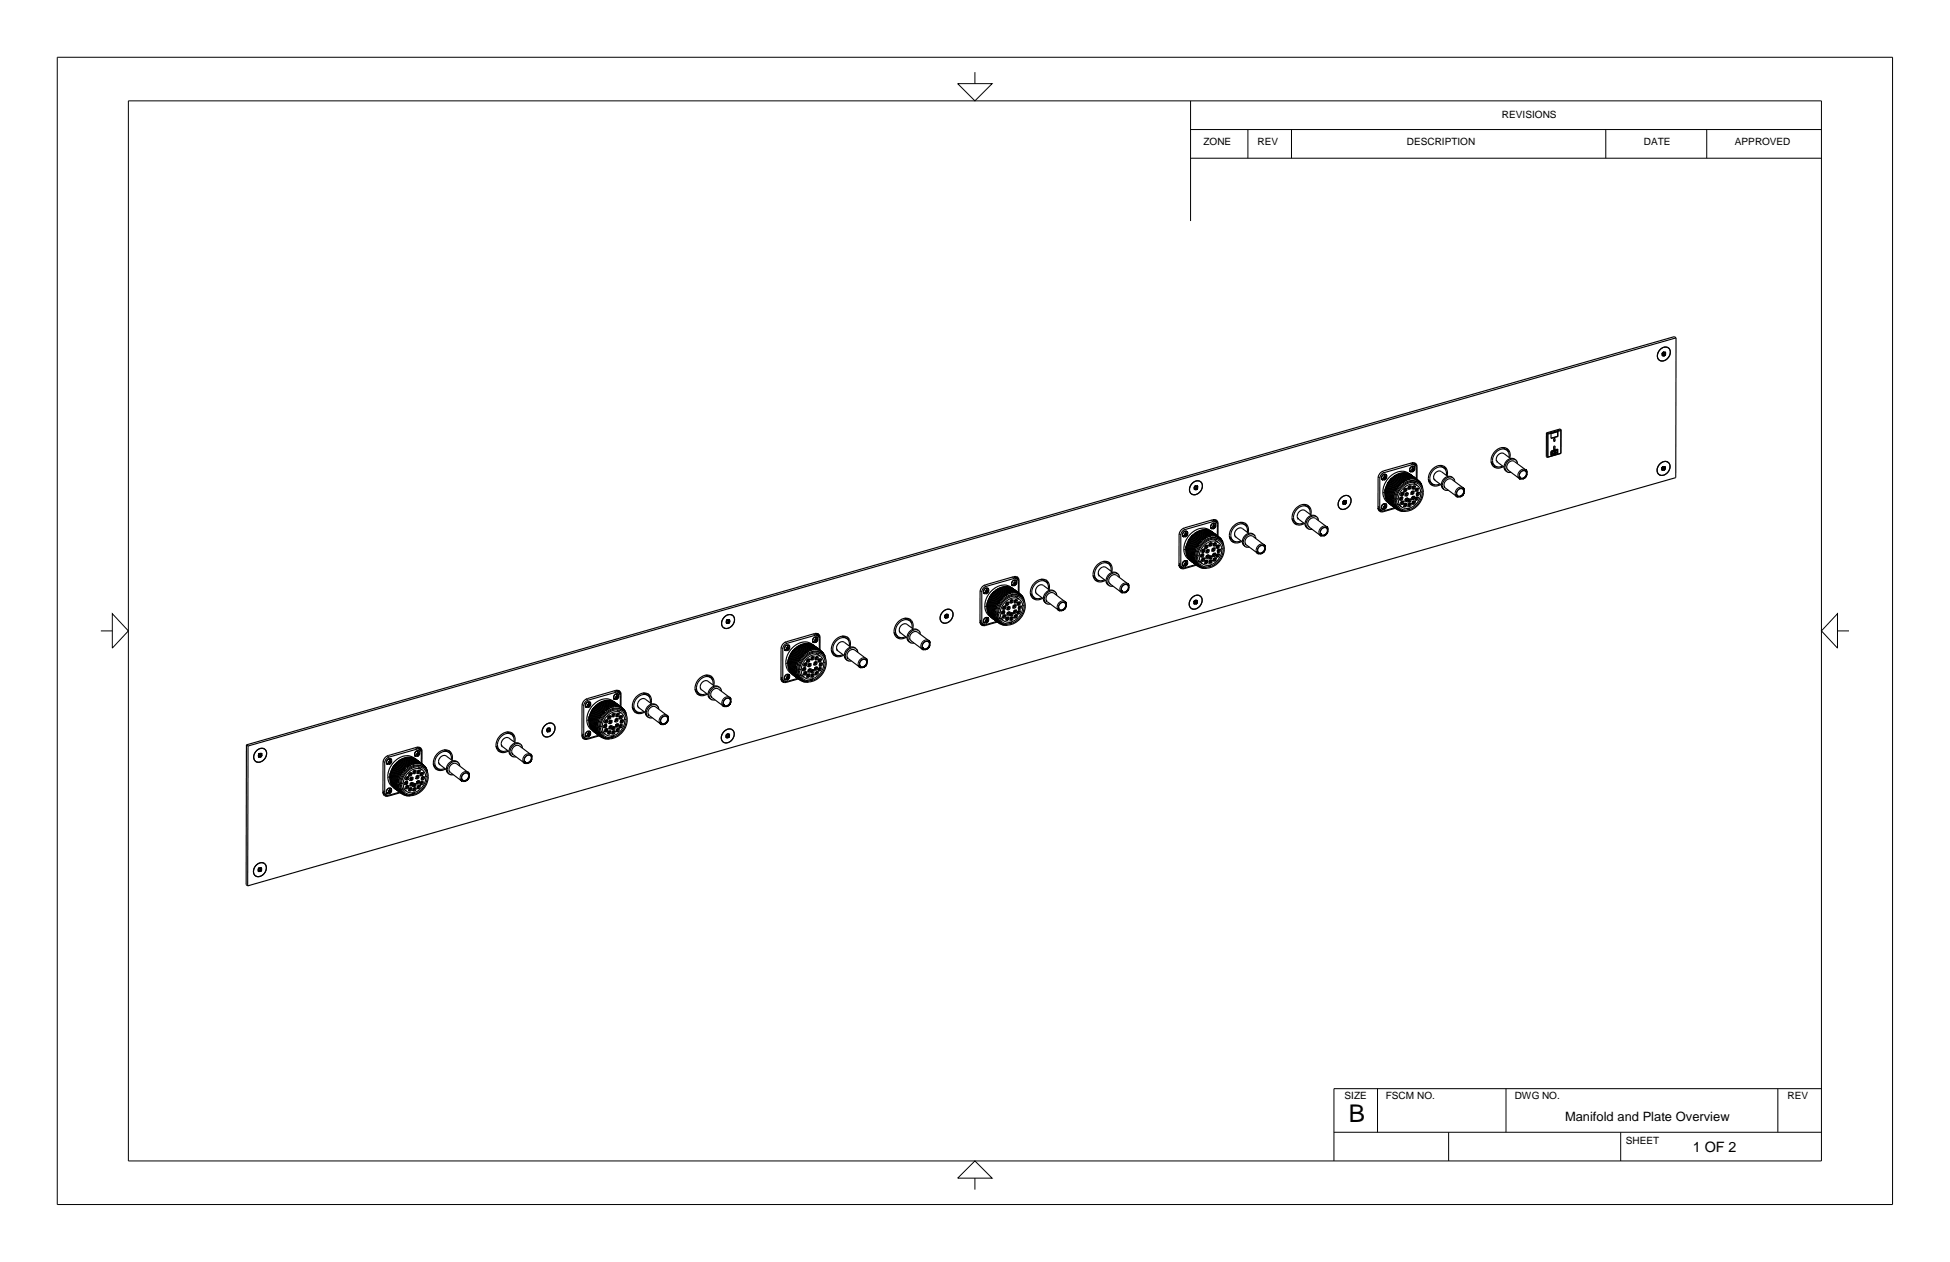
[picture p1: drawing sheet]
<svg xmlns="http://www.w3.org/2000/svg" width="432mm" height="279mm" viewBox="0 0 432 279" stroke-linecap="round" stroke-linejoin="round" font-family="sans-serif">
<defs><g id="words">
<text font-size="5.4" x="298.7" y="248.4">B</text>
<text font-size="3.2" x="374.8" y="255.1">1 OF 2</text>
<text font-size="2.8" x="346.6" y="248.1">Manifold and Plate Overview</text>
<g font-size="2.2">
<text x="332.6" y="26">REVISIONS</text>
<text x="266.5" y="32.2">ZONE</text>
<text x="278.5" y="32.2">REV</text>
<text x="311.6" y="32.2">DESCRIPTION</text>
<text x="364" y="32.2">DATE</text>
<text x="384.2" y="32.2">APPROVED</text>
<text x="297.7" y="243.4">SIZE</text>
<text x="306.9" y="243.4">FSCM NO.</text>
<text x="335.4" y="243.4">DWG NO.</text>
<text x="395.8" y="243.4">REV</text>
<text x="360" y="253.2">SHEET</text>
</g>
</g></defs>
<g fill="none" stroke="#000" stroke-width=".22">
<path d="M12.7 12.7h406.4v254h-406.4zM212.1 18.5h7.6l-3.8 3.8zM215.9 16v2.5M28.4 22.3h374.9v234.7h-374.9zM263.6 28.7h139.7M263.6 35h139.7M263.6 22.3v26.6M276.3 28.7v6.3M286 28.7v6.3M355.6 28.7v6.3M377.9 28.7v6.3M368.7 78.3h.1"/>
<path d="M261.1 118.2l.4 .3M261.8 118.4h.1M262 117l.4 .2M262.4 118.4h.1M262.4 117.6l.2 .4M262.6 118.7l-.2 .1M265.1 107.9h.1M268.1 116.6h.1M268.2 115.2l.4 .3M268.6 116.6h.1M268.7 115.8l.1 .5M268.8 116.9l-.1 .2"/>
<path d="M269.5 115.8l.2 .2M292.7 117.1a.77 .77 0 0 1 1.2-.1 .77 .77 0 0 1-.3 1.2 .75 .75 0 0 1-1.1 .2 .75 .75 0 0 1 .1-1.2zM293.8 116.6l-.8-.1-.6 .5-.4 .7 .1 .5 .2 .3M298 111.1h.1M305.1 112.1l.4 .3M305.2 105.6l.3 .3M305.9 112.3h.1M305.9 105.8h.1M306.1 113.1l.2 .2M306.1 104.4l.4 .2M306.2 108.9l.4 .4M306.5 112.3h.1"/>
<path d="M306.5 111.5l.2 .5M306.5 105.8h.1M306.5 105l.2 .5M306.7 112.6l-.2 .1M306.7 106.1l-.2 .1M306.8 109.4h.1M307 109.5h.1M307.2 109.7h.1M307.4 109.8h.1M307.5 109.9l.1 .1M307.7 110.1h.1M307.9 110.2h.1"/>
<path d="M308.1 110.3v.1M308.3 110.5h.1M308.5 110.6l.5 .1M309.3 110.3l.3 .3M310.2 110.1l.1 .1M310.4 110.1l.2 .2M310.4 109.1h.2M310.4 109.1h.1M310.4 111h.2M310.6 109.1l.3 .2M310.6 111l.3 .2M311.1 111.5h.1"/>
<path d="M311.1 108.2h.1M311.1 111.5h.2M311.1 108.2h.2M311.3 108.2l.2 .2M311.3 111.5l.2 .2M311.3 110.4h.2M311.3 109.2h.1M311.4 109.2h.1M311.5 112.6l.3 .2M311.6 110.4l.2 .2M311.6 109.2l.2 .2M311.6 112.6l.2 .1"/>
<path d="M312 110.5v.1M312 111.5h.2M312 110.6h.2M312 107.7h.2M312.1 104h.1M312.1 112.6l.1 .1M312.2 110.6l.3 .1M312.2 107.7l.3 .1M312.2 111.5l.3 .2M312.3 102.6l.4 .3M312.7 108.8h.1M312.7 104h.1"/>
<path d="M312.7 103.3l.2 .4M312.8 109.9l.2 .1M312.9 108.8l.2 .2M312.9 104.3l-.1 .2M312.9 107.6l.2 .1M312.9 111h.2M313 110l.3 .2M313.2 107.7l.2 .1M313.2 111l.2 .2M313.6 103.3l.2 .1M313.6 108.1l.2 .1M313.6 110.1h.2"/>
<path d="M313.8 110.1l.2 .2M313.8 109.1h.2M313.8 108.2l.3 .2M314.1 109.1l.2 .1M314.6 108.8l.3 .3M322.9 108.4a.77 .77 0 0 1 1.2 0 .77 .77 0 0 1-.3 1.2 .75 .75 0 0 1-1.2 .1 .75 .75 0 0 1 .1-1.1zM323.9 108l-.5-.2-.8 .5-.4 .8v.4l.3 .4M336.7 104.5a.78 .78 0 0 1 1.3-.1 .78 .78 0 0 1-.3 1.2 .75 .75 0 0 1-1.2 .2 .75 .75 0 0 1 .1-1.2zM337.8 104l-.8-.1-.6 .6-.3 .9 .3 .5M368.7 103.6h.1M22.3 139.7h2.6M24.9 135.9l3.5 3.8-3.5 3.8z"/>
<path d="M161.5 137.5h.1M209.9 136.3h.1M217 137.3l.4 .3M217 130.8l.4 .3M217.7 137.5h.1M217.8 131h.1M218 138.3l.2 .2M218 129.6l.3 .2M218.1 134.1l.4 .4M218.3 137.5h.1M218.4 136.7l.1 .4M218.4 131h-.1"/>
<path d="M218.4 130.2l.1 .4M218.5 131.3l-.1 .1M218.5 137.8l-.1 .1M218.7 134.6h.1M218.8 134.7h.1M219 134.9h.1M219.2 135h.1M219.4 135.1h.1M219.6 135.3h.1M219.8 135.4h.1M220 135.5v.1M220.2 135.7h.1"/>
<path d="M220.4 135.7l.5 .2M221.1 135.5l.4 .3M222 135.3h.2M222.2 135.3l.3 .2M222.3 134.3h.1M222.3 136.2h.1M222.5 134.3l.2 .2M222.5 136.2l.2 .2M222.9 136.7h.1M222.9 136.7h.2M222.9 133.4h.2M223.2 136.7l.2 .2"/>
<path d="M223.2 133.4l.2 .2M223.2 135.6h.1M223.2 134.3v.1M223.2 135.6h.2M223.2 134.4h.2M223.4 137.8l.2 .2M223.4 135.6l.3 .1M223.4 134.4l.3 .2M223.5 137.8l.2 .1M223.9 135.7h.1M223.9 136.7h.1M223.9 135.7l.1 .1"/>
<path d="M223.9 132.8l.1 .1M224 129.2h.1M224 137.8v.1M224.1 135.8l.2 .1M224.1 132.9l.2 .1M224.1 136.7l.2 .2M224.2 127.8l.4 .3M224.5 134h.2M224.6 129.2h.1M224.6 128.4l.2 .5M224.7 135.1l.2 .1M224.7 134l.3 .2"/>
<path d="M224.8 129.5l-.2 .1M224.8 132.8l.2 .1M224.8 136.2h.2M224.9 135.1l.2 .2M225 136.2l.3 .2M225 132.9l.3 .1M225.4 128.4l.3 .2M225.5 135.3h.1M225.5 133.3l.1 .1M225.7 135.3l.2 .2M225.7 133.4l.2 .1M225.7 134.2l.2 .1"/>
<path d="M225.9 134.3l.3 .1M226.5 134l.3 .2M234.7 133.6a.78 .78 0 0 1 1.2 0 .78 .78 0 0 1-.2 1.2 .76 .76 0 0 1-1.2 .1 .76 .76 0 0 1 .1-1.1zM235.8 133.2l-.6-.2-.8 .5-.3 .8 .3 .8M248.6 129.7a.76 .76 0 0 1 1.2-.2 .76 .76 0 0 1-.1 1.2 .79 .79 0 0 1-1.3 .3 .79 .79 0 0 1 .2-1.3zM249.7 129.2l-.7-.1-.7 .5-.3 .7v.5l.3 .3M261.1 124.7l.4 .3M261.8 124.9h.1M262 125.7l.3 .2M262.1 121.5l.5 .4M262.4 124.9h.1M262.4 124.1l.2 .4"/>
<path d="M262.6 125.2l-.2 .1M262.7 122h.1M262.9 122.1h.1M263.1 122.3h.1M263.3 122.4h.1M263.5 122.5v.1M263.7 122.7h.1M263.8 122.8h.1M264 122.9l.1 .1M264.2 123.1h.1M264.5 123.1l.5 .2M265.1 133.2h.1"/>
<path d="M265.2 122.9l.4 .3M266.1 122.7h.2M266.3 122.7l.3 .2M266.3 121.6l.2 .1M266.3 123.6h.2M266.6 121.7l.2 .2M266.6 123.6l.2 .2M267 124.1h.1M267 120.8h.2M267 124.1h.2M267.2 120.8l.3 .2M267.2 124.1l.3 .2"/>
<path d="M267.3 123h.1M267.3 121.8h.2M267.4 125.2l.3 .2M267.5 123l.2 .1M267.5 121.8l.2 .2M267.5 125.2l.3 .1M267.9 123.1l.2 .1M267.9 124.1h.2M267.9 120.2l.2 .1M268.1 125.2v.1M268.2 123.2l.2 .1M268.2 120.3l.2 .1"/>
<path d="M268.2 124.1l.2 .2M268.6 121.4h.1M268.6 121.4h.2M268.7 122.5l.2 .1M268.8 121.4l.2 .2M268.9 120.2h.1M268.9 123.6h.1M268.9 120.2l.1 .1M269 122.6l.2 .1M269.1 120.3l.2 .1M269.1 123.6l.2 .2M269.5 120.8h.2"/>
<path d="M269.5 120.7v.1M269.5 122.7h.2M269.7 122.7l.3 .2M269.8 121.6h.1M269.8 120.8l.2 .1M269.8 121.6l.4 .2M270.5 121.4l.4 .2M278.8 121a.78 .78 0 0 1 1.2 0 .78 .78 0 0 1-.2 1.2 .76 .76 0 0 1-1.2 .1 .76 .76 0 0 1 .1-1.1zM279.9 120.6l-.6-.2-.8 .5-.3 .8v.4l.2 .4M406.9 135.9v7.6l-3.6-3.8zM406.9 139.7h2.5M128.9 156l.4 .3"/>
<path d="M129.6 156.2h.1M129.8 154.7l.4 .3M129.9 159.3l.5 .3M130.2 156.2h.1M130.2 155.4l.2 .4M130.4 156.5l-.1 .1M130.5 159.8h.1M130.7 159.9h.1M134.1 159.4l.2 .1M134.4 159.5l.2 .1M134.8 158.6h.2M135 158.6l.3 .2"/>
<path d="M135.1 159.5v.1M135.1 159.6h.2M135.3 159.6l.2 .1M135.7 158l.2 .1M135.9 154.4h.1M136 158.1l.2 .1M136 153l.4 .2M136.4 159.2h.2M136.4 154.4h.1M136.5 153.6l.1 .5M136.6 159.2l.2 .2M136.6 154.7l-.1 .1"/>
<path d="M136.7 158l.1 .1M136.9 158.1l.2 .1M137.3 153.6l.2 .2M137.3 158.5l.2 .1M137.6 158.6l.2 .1M137.6 159.4l.2 .1M137.8 159.4l.2 .2M138.3 159.2l.4 .2M146.6 158.8a.78 .78 0 0 1 1.2 0 .78 .78 0 0 1-.2 1.2 .76 .76 0 0 1-1.2 .1 .76 .76 0 0 1 .1-1.2zM147.7 158.4l-.6-.2-.8 .5-.4 .8 .3 .8M160.5 154.9a.76 .76 0 0 1 1.1-.2 .76 .76 0 0 1-.1 1.2 .79 .79 0 0 1-1.2 .2 .79 .79 0 0 1 .2-1.2zM161.5 154.4l-.7-.1-.6 .4-.4 .9 .3 .7"/>
<path d="M172.9 149.9l.4 .3M173 143.4l.3 .3M173.7 150.1h.1M173.7 143.6h.1M173.9 142.2l.4 .2M173.9 150.9l.2 .2M174 146.7l.4 .3M174.3 143.6h.1M174.3 150.1h.1M174.3 149.3l.2 .4M174.3 142.8l.2 .4M174.5 150.4l-.2 .1"/>
<path d="M174.5 143.9l-.2 .1M174.6 147.2h.1M174.8 147.3h.1M175 147.4h.1M175.2 147.6h.1M175.3 147.7h.1M175.5 147.8v.1M175.7 148h.1M175.9 148.1h.1M176.1 148.3h.1M176.4 148.3l.4 .2M177.1 148.1l.3 .3"/>
<path d="M177.9 147.9h.2M178.2 147.9l.2 .2M178.2 146.9h.2M178.2 148.8h.2M178.4 148.8l.3 .2M178.4 146.9l.3 .1M178.9 149.3h.1M178.9 146h.1M179.1 149.3l.2 .2M179.1 146l.2 .2M179.1 148.1h.1M179.1 146.9l.2 .1"/>
<path d="M179.2 148.1l.1 .1M179.3 150.3l.3 .3M179.4 148.2l.2 .1M179.4 147l.2 .2M179.4 150.3l.2 .2M179.8 149.3h.1M179.8 148.3l.2 .1M179.8 145.4l.2 .1M179.8 149.3h.2M179.9 141.8h.1M179.9 150.4l.1 .1M180 145.5l.3 .1"/>
<path d="M180 149.3l.3 .2M180 148.4l.3 .1M180.1 140.4l.4 .3M180.5 146.6h.1M180.5 141.8h.1M180.5 141l.2 .5M180.6 147.7l.5 .2M180.7 146.6l.2 .2M180.7 142.1l-.1 .1M180.7 145.4h.1M180.7 148.8h.2M180.7 145.4l.2 .1"/>
<path d="M181 145.5l.2 .1M181 148.8l.2 .2M181.4 141l.2 .2M181.4 145.9h.1M181.4 147.9h.2M181.4 145.9l.2 .1M181.6 147.9l.2 .2M181.6 146l.3 .1M181.7 146.8l.1 .1M181.9 146.9l.2 .1M182.4 146.6l.3 .2M190.6 146.2a.78 .78 0 0 1 1.3 0 .78 .78 0 0 1-.3 1.2 .76 .76 0 0 1-1.1 .1 .76 .76 0 0 1 0-1.2z"/>
<path d="M191.7 145.8l-.5-.2-.8 .5-.4 .8 .3 .8M204.5 142.3a.76 .76 0 0 1 1.2-.2 .76 .76 0 0 1-.1 1.2 .79 .79 0 0 1-1.3 .2 .79 .79 0 0 1 .2-1.2zM205.6 141.8l-.7-.1-.7 .5-.3 .8 .3 .7M57.9 167.1h.1M84.8 175.1l.4 .3M84.8 168.6l.4 .2M85.5 175.3h.1M85.6 168.8h.1M85.8 167.3l.3 .3M85.8 176.1l.2 .2M85.9 171.9l.4 .3M86.1 175.3h.1"/>
<path d="M86.1 174.5l.2 .4M86.1 168.8h.1M86.2 168l.1 .4M86.3 175.6l-.1 .1M86.3 169.1l-.1 .1M86.4 172.4h.1M86.6 172.5h.1M86.8 172.6v.1M87 172.8h.1M87.2 172.9h.1M87.4 173v.1M87.6 173.2h.1"/>
<path d="M87.8 173.3h.1M87.9 173.5h.1M88.2 173.5l.5 .2M88.9 173.3l.4 .3M89.8 173.1h.2M90 173.1l.3 .2M90.1 172h.1M90.1 174h.1M90.1 172l.1 .1M90.3 174l.2 .2M90.3 172.1l.2 .1M90.7 174.5h.2"/>
<path d="M90.7 171.2h.2M91 174.5l.2 .2M91 171.2l.2 .1M91 173.3h.1M91 172.1l.2 .1M91 173.3l.2 .1M91.1 175.6l.3 .2M91.2 172.2l.3 .1M91.2 173.4l.3 .1M91.3 175.5l.2 .2M91.7 173.5h.1M91.7 174.5h.1"/>
<path d="M91.7 173.5l.1 .1M91.7 170.6l.1 .1M91.8 167h.1M91.8 175.6h.1M91.9 173.5l.2 .2M91.9 174.5l.2 .2M91.9 170.6l.2 .2M92 165.5l.4 .3M92.3 171.8h.2M92.4 167h.1M92.4 166.2l.2 .4M92.5 172.9l.4 .2"/>
<path d="M92.5 171.8l.3 .2M92.6 167.3l-.2 .1M92.6 173.9l.2 .1M92.6 170.6l.2 .1M92.8 170.6l.2 .2M92.8 174l.2 .2M93.2 166.2l.3 .2M93.3 171.1h.1M93.3 171.1l.1 .1M93.3 173.1h.1M93.5 173.1l.2 .2M93.5 171.2l.2 .1"/>
<path d="M93.5 172l.2 .1M93.7 172l.3 .2M94.3 171.8l.3 .2M102.5 171.4a.78 .78 0 0 1 1.2-.1 .78 .78 0 0 1-.2 1.3 .76 .76 0 0 1-1.2 .1 .76 .76 0 0 1 .1-1.2zM103.6 171l-.6-.2-.8 .6-.3 .8 .3 .7M116.4 167.4a.76 .76 0 0 1 1.2-.1 .76 .76 0 0 1-.1 1.2 .79 .79 0 0 1-1.3 .2 .79 .79 0 0 1 .2-1.3zM117.5 167l-.7-.1-.7 .4-.3 .8 .3 .8M121.8 161.5h.1M128.9 162.5l.4 .3M129.6 162.7h.1M129.9 163.5l.2 .2M130.2 162.7h.1"/>
<path d="M130.2 161.9l.2 .4M130.4 163l-.2 .1M130.9 160h.1M131.1 160.2h.1M131.3 160.3h.1M131.4 160.4l.1 .1M131.6 160.6h.1M131.8 160.7h.1M132 160.9h.1M132.3 160.9l.5 .2M133 160.7l.4 .3M133.9 160.5h.2"/>
<path d="M134.1 160.5l.2 .2M134.1 161.4h.2M134.4 161.4l.2 .2M134.8 161.9h.1M134.8 161.9h.2M135 161.9l.3 .2M135.1 160.7h.1M135.1 160.7l.2 .1M135.2 163l.3 .2M135.3 160.8l.2 .1M135.3 162.9l.3 .2M135.7 160.9h.1"/>
<path d="M135.7 161.9h.1M135.7 160.9l.2 .1M135.7 161.9h.2M135.9 163h.1M136 161.9l.2 .2M136 161l.2 .1M136.5 160.3l.2 .1M136.7 161.4h.1M136.8 160.3l.2 .2M136.9 161.4l.2 .2M137.3 160.5h.2M137.6 160.5l.2 .2"/>
<path d="M161.5 162.8h.1M57.8 192.4h.1M215.9 257l3.8 3.8h-7.6zM295.4 250.7h107.9M305 241v9.7M320.8 250.7v6.3M333.5 241v9.7M358.9 250.7v6.3M393.7 241v9.7M403.3 241h-107.9v16M215.9 260.8v2.6"/>
</g>
<g fill="none" stroke="#000" stroke-width=".25">
<path d="M367.6 77.4l.8-.5 1 .1a1.8 1.8 0 0 1-1.3 2.9l-.6-.1a1.53 1.53 0 0 1 .1-2.4zM367.6 77.4a1.26 1.26 0 0 1 1.8-.4 1.26 1.26 0 0 1 .2 1.9 1.38 1.38 0 0 1-1.2 1 1.38 1.38 0 0 1-1.3-.7v-1.1zM368.1 78.6h.1M368.1 78.7l.3 .1M368.2 78.6l.2 .2M368.5 78v.3M368.7 78h-.3l-.2 .2-.1 .5M368.8 78.1h.1M368.8 78.5l-.4 .3M368.8 78.1h-.5l-.2 .2v.4M368.8 78.1v.4M368.8 78.5l-.3-.2-.3 .3"/>
<path d="M371.1 74.8l-.3-.3-316.2 90.4M371.1 74.8v30.9l-316.3 90.4M371.1 74.8l-316.2 90.4-.3-.3M332.5 99.1l.6 .2 .5 .4M333.6 99.3l.4 .8M342.4 95.8l.2 .2M342.4 95.8v5.3M342.6 96l.2 .1M342.6 96v5.3M342.8 96.1v5.1M343.5 99.8l1.5-.4v1.1l-1.5 .4zM343.5 96l1.5-.4v1l-1.5 .5z"/>
<path d="M343.7 100l-.2 .1M343.9 99.9h.1M343.9 99.9l-.2 .3v-.2M344.1 97.1l.2-.1v.7l-.2 .1zM344.1 98.8l.2-.1v.8l-.2 .1zM344.1 97.5h.1M344.1 99.3l.2 .2M344.1 97.5l.2 .2M344.1 98.8v.5M344.1 97.1v.4M344.1 99.9h-.2M344.1 99.9l-.3 .4 .4 .3h-.2"/>
<path d="M344.1 99.9h.1M344.2 99.9h.1M344.2 99.8h.1M344.2 99.8v.1M344.2 99.8l-.1 .1M344.3 99.9h-.1M344.3 99.8v.1M344.3 99.8h-.1M344.3 99.8l.1 .1M344.3 99.8h.1M344.4 99.8v.1M344.4 99.8h.1"/>
<path d="M344.4 99.9h.1M344.5 99.8h.1M344.5 99.7h.1M344.5 99.7l-.1 .1M344.6 99.8h-.2M344.6 99.7v.1M344.6 99.7h.1M344.6 99.8h.1M344.7 99.7v.1M344.7 99.7l-.1 .1M344.7 99.7h-.1M344.7 99.7h.1"/>
<path d="M344.8 99.7v.1M344.8 99.7h.1M344.8 99.7h-.1M344.9 99.4v1M344.9 96.6h.1M344.9 96.6l-1.4 .4M344.9 95.6v1M345.6 95.3l-2.8 .8M345.6 95.3v5.1M345.7 95.1l-.1 .2M345.7 95.1v5.3M345.7 95.1l-.2-.1-3.1 .8"/>
<path d="M345.7 95.1l-3.1 .9M261.8 118.4l.2 .3M262 118.7v.1M262.4 118.4h.1M262.4 118.3v.2l.2 .1M262.5 118.4l.1 .2M262.6 118.2l-.2 .1M262.6 118.2h.2M262.6 118.3l.2 .1M262.6 118.2v.1M262.6 118.3l-.1 .1M262.8 118.2v.2"/>
<path d="M262.8 118.4l-.2 .2M262.8 118.2h.1M262.8 117.7h-.5l-.5 .7M262.8 117.7h.1M262.8 117.7l.2 .5-.3 .5-.6 .1-.2-.4M262.8 117.7l-.2-.1-.4 .2-.3 .6M263.9 107.1l.9-.6 1 .1a1.8 1.8 0 0 1-1.3 2.9l-.6-.1a1.53 1.53 0 0 1 0-2.3zM264 107a1.26 1.26 0 0 1 1.8-.4 1.26 1.26 0 0 1 .2 1.9 1.38 1.38 0 0 1-1.2 1 1.38 1.38 0 0 1-1.4-.7l.1-1.1zM264.5 108.2h.1M264.5 107.9v.4M264.5 108.3l.3 .1M264.6 108.2l.2 .2"/>
<path d="M264.9 107.9l.3 .2M264.9 107.6v.3M264.9 107.9l-.3 .3M265.2 107.7v.4M265.2 107.7l-.4-.1-.3 .3M265.2 107.7h-.6l-.1 .2v.4M265.2 108.1l-.4 .3M265.8 117.6l-1.1 .5-1.2 1.1-.7 1.3-.2 1.4M268.1 116.6l.1 .4M268.2 117h.1M268.3 117.7a3.8 3.8 0 0 0-5.2 2l-.4 1.2-.1 1M268.3 117.7a3.4 3.4 0 0 0-5 .9 3.7 3.7 0 0 0-.5 4.8l.8 .7"/>
<path d="M268.3 117.7l.1 .1M268.4 117.8l.1 .1M268.4 117.8l-.7-.4-1-.1-1 .3-1 .6-1 .9-.6 1-.4 1.9M268.4 117.8l-.7-.4-1-.1-1.2 .4-.9 .5-.7 .7-.7 1.1-.5 2M268.5 115.1l.8 .1 .4 .5v3M268.5 115.1l-6.5 1.9-.6 .5-.3 .6 .1 7.4 .4 .4h.5l2.8-.8M268.5 115.1l.8 .4M268.6 117.9l-1.1-.4-1.4 .1-1.2 .7-1.1 1.1-.7 1.3-.2 1.6 .3 1.1 .7 1M268.6 117.9h.1M268.6 117.9l-1-.4-1.3 .1-1.2 .6-1.3 1.2-.6 1.3-.3 1.6 .3 1.1 .7 1M268.6 117.9l.1 .1M268.6 116.7h.1"/>
<path d="M268.7 116.5v.2l.1 .1M268.7 116.5l-.1 .2 .2 .1M268.7 116.7l.1 .1M268.8 118.1l-.7-.4-1-.1-1 .3-1 .6-.8 .8-.6 .9-.4 .9-.2 1.1M268.8 119.4l1 .7M268.8 116.4l-.1 .1M268.8 116.4h.2M268.9 116.5l.1 .1M268.9 116.5l-.2 .2M268.9 116.4v.1M268.9 118.1l-1-.5h-.8l-1 .2-1.1 .6-.8 .8-.6 .9-.4 1-.1 1.2M269 118.2l-.8-.4h-1.1l-.9 .2-.9 .5-.9 .9-.7 1-.3 1.2-.1 .8"/>
<path d="M269 118.2h.1M269 118.2l-.9-.4h-.7l-.9 .1-1.2 .7-.7 .7-.8 1.1-.4 1.1-.1 .9M269 118.2l.1 .1M269 116.6l-.2 .2M269 116.4v.2M269.1 115.9l.1 .6-.3 .4-.5 .2-.3-.5M269.1 115.9l-.6 .1-.4 .6M269.1 115.9l-.3-.1-.4 .1-.3 .7M269.2 118.3l-1-.4-1.4 .1-1.2 .6-1.1 1.1-.8 1.4-.2 1.5 .2 1.2 .8 1M269.2 118.3h.1M269.2 115.1l.2 .5M269.2 118.3l-1.2-.4-1.2 .1-1.2 .6-1.2 1.2-.7 1.4-.2 1.7 .3 1 .7 .9"/>
<path d="M269.2 118.3l.1 .1M269.3 115.5l.3 .6v2.5M269.3 115.5l-.6-.1-6.4 1.9-.6 .4-.2 .7v6.8l.2 .4M269.4 118.5l-.8-.4-1.1-.1-1 .4-.9 .5-.7 .7-.8 1.1-.4 2M269.4 118.5v.1M269.4 118.5l-.8-.4-1-.1-.9 .3-1.1 .6-.7 .7-.8 1.1-.4 2M269.5 118.6l-1-.4-1.2 .1-1.2 .5-1.2 1.1-.8 1.4-.3 1.5 .3 1.3 .8 1M269.5 118.6l-1-.4-1.3 .1-1.4 .7-.9 1-.8 1.3-.2 1.7 .2 1.1 .8 1M269.5 118.6l.1 .1M269.7 118.7l-1.2-.4-1.1 .1-1.3 .6-1.1 1.2-.8 1.5-.2 1.5 .3 1.1 .8 .9M269.7 118.7v.1M269.7 118.8h.1"/>
<path d="M269.7 118.8l-1.1-.5-1.3 .2-1.4 .7-1 1.1-.7 1.5-.1 1.4 .4 1.3 .6 .7M269.9 118.9l-1-.4-1.3 .1-1.2 .5-1.1 1.1-.7 1.2-.4 1.4 .3 1.5 .8 1M269.9 118.9l.6 .7M269.9 118.9l-.9-.4h-1.3l-1.5 .7-1 1.1-.8 1.5-.2 1.6 .4 1.2 .7 .7M270.2 119.5a3.4 3.4 0 0 0-4.9 1.8 3 3 0 0 0 .1 3.7l.5 .3M270.2 119.5a3.5 3.5 0 0 0-4.7 1.9 3.1 3.1 0 0 0 .1 3.8l.3 .1M270.2 119.5l.5 .6 .3 .9a4.2 4.2 0 0 1-4.3 4.7l-.8-.4M272.2 118.8l.3 .4 .6 .5M272.7 119.8l1 .1M274.6 115.7l.4 .1 .7 .4M275.7 115.8l.4 .9M276.1 119l.7-.4 .5 .1 2.6 1.9 .3 .8-.3 .8-.7 .4h-.6l-2.7-2-.2-.7z"/>
<path d="M276.2 117.8v-.6l-.3-.8a1.85 1.85 0 0 0-2.9 .7l-.5 1.3 .2 .8 .3 .4 .6 .3 1.2-.2M276.4 118v-1l-.3-.8a1.93 1.93 0 0 0-3.1 .3 2.28 2.28 0 0 0-.2 3.3l.7 .4 .8-.1 .7-.2M276.5 118.1l-1.7-1.2h-.5l-.6 .5-.3 .6 .1 .7 1.6 1.3M277.7 118.4a1.67 1.67 0 0 0-2 .5 1.67 1.67 0 0 0 0 2.1M277.7 118.4l.4 .8M277.7 118.4l-.2-.2a1.65 1.65 0 0 0-2.1 .5 1.65 1.65 0 0 0 .1 2.1l.2 .2M286.1 114.8l.3 .5 .6 .4M286.6 115.8l.9 .2M288.5 111.7l.5 .1 .6 .4M288.8 115.9l-.7 .3h-.7M289.5 111.8l.5 .9M289.6 117l.4 .2h.5"/>
<path d="M290 115l.6-.4 .6 .1 2.6 1.9 .3 .6-.3 1-.6 .4h-.7l-2.6-1.9-.3-.8zM290.1 113.9v-.8l-.3-.6a1.8 1.8 0 0 0-2.9 .6l-.5 1.3 .2 .9 .3 .4 .6 .3 1.1-.2M290.3 114v-1l-.3-.7a1.93 1.93 0 0 0-3.1 .3 2.22 2.22 0 0 0-.2 3.3l.7 .3M290.4 114.1l-1.6-1.2-.7 .1-.6 .5-.2 .6 .1 .6 1.6 1.3M291.5 114.4a1.65 1.65 0 0 0-2 .5 1.65 1.65 0 0 0 .1 2.1M291.5 114.4l.5 .9M291.5 114.4l-.2-.1a1.66 1.66 0 0 0-2 .5 1.66 1.66 0 0 0 .1 2.1l.2 .1M292.6 117.2l.8-.4a.84 .84 0 0 1 .4 1.3 .84 .84 0 0 1-1.4-.1zM296.9 110.3a1.25 1.25 0 0 1 1.9-.4 1.25 1.25 0 0 1 .1 1.9 1.4 1.4 0 0 1-1.2 .9 1.4 1.4 0 0 1-1.3-.7v-1zM297.4 111.4l.1 .1M297.4 111.5l.4 .2M297.5 111.5l.3 .2"/>
<path d="M297.8 109.7h.5l.4 .2M297.8 109.7a1.68 1.68 0 0 0-1.4 1.3 1.68 1.68 0 0 0 .5 1.7h.8a1.8 1.8 0 0 0 1-2.8M297.8 110.8v.4M298.1 110.9v.4M298.1 110.9l-.3-.1-.3 .2-.1 .5M298.1 110.9h-.5l-.2 .3v.3M298.1 111.3l-.3 .4M298.1 111.3l-.3-.1-.3 .3M305.1 112.4l.7 .6M305.3 113l.6 .1M305.9 105.8l.2 .4M306.1 111.8l.4-.3 .5 .2 .1 .4-.3 .5-.4 .2-.4-.2-.1-.4z"/>
<path d="M306.2 108.9l.1 .8 .3 .8 1 1M306.5 112.3l.2 .2M306.5 112.4h.1M306.5 105.8l.2 .2M306.5 112.2v.1M306.5 105.7v.1M306.5 105.9h.1M306.5 112.4l.2 .1M306.5 105.9l.2 .1M306.6 109.3l.3 1.2 .8 1M306.7 112.1l-.2 .1M306.7 105.6l-.2 .1"/>
<path d="M306.7 112.1h.1M306.7 105.6h.1M306.7 112.2l.1 .1M306.7 112.1v.1M306.7 112.2l-.2 .2M306.7 105.7l.1 .1M306.7 105.7l-.2 .2M306.7 105.6v.1M306.8 109.4l.3 1.3 .7 .9M306.8 109.4l.3 1.4 .7 .8M306.8 112.3l-.1 .2M306.8 105.8l-.1 .2"/>
<path d="M306.8 112.1v.2M306.8 105.6v.2M306.9 111.6l-.4-.1-.4 .3-.2 .6 .2 .3M306.9 105.1l.2 .6-.4 .5h-.5l-.3-.4M306.9 105.1h-.6l-.4 .7M307.2 109.7l.3 1.3 .7 .9M307.2 109.7l.2 1.1 .8 1.1M307.6 111.5h.1M307.8 111.6l.1 .1M307.9 110.2l.3 1.3 .7 1M308 111.8h.1M308.2 111.9l.1 .1"/>
<path d="M308.3 110.5l.2 1.2 .8 1M308.3 110.5l.2 1.3 .8 .9M308.4 112h.1M308.4 112l.1 .1M308.6 112.2h.1M308.7 112.3h.1M308.8 112.3l.1 .1-2.5 .7-.6-.1M308.9 112.5l-2.6 .8-.8-.1M309.1 112.6h.1M309.1 112.6l.1 .1M309.3 112.7l.8 .4M309.4 111.5l1 .7"/>
<path d="M309.8 105l-1.1 .5-1.1 1.1-.7 1.3-.3 1.4M310.1 113.1l1 .1M310.1 113.1l1.2 .1M310.1 110.1l.3-.1 .2 .2-.3 .6-.4-.2zM310.2 110.1l-.3 .3M310.2 110.1h.1M310.3 110v.4l-.4 .1M310.4 110l-.1 .4-.4 .2M310.4 109.1h.1M310.4 109.1l-.2 .2M310.4 111l-.2 .3M310.5 107.8a2.57 2.57 0 0 1 3.9-.3l.5 1a3.8 3.8 0 0 1-4.2 4.3l-1-.6-.4-1a3.7 3.7 0 0 1 1.2-3.4z"/>
<path d="M310.6 109l-.1 .4-.3 .1M310.6 110.9l-.1 .4-.3 .1M310.6 110.9v.4l-.4 .2M310.6 109l-.1 .4-.3 .2M310.8 109l-.5 .2-.1 .3 .1 .2 .5-.2v-.5M311.1 108.2l-.2 .3M311.1 111.5l-.2 .3M311.1 108.2h.1M311.2 111.4l.1 .1M311.2 108.1v.3l-.3 .2M311.3 111.5l-.4 .5 .2 .2 .3-.1 .1-.4-.1-.3-.5 .2v.3M311.3 111.4v.1"/>
<path d="M311.3 108.1l-.1 .4-.3 .2M311.3 111.5l-.1 .4-.3 .1M311.3 110.4l.4-.1 .1 .2-.1 .3-.2 .2-.4-.1zM311.3 110.4l-.2 .2M311.4 109.2l-.3 .3M311.4 109.2h.1M311.5 109.1l-.1 .4-.3 .1M311.5 110.3l-.1 .3-.3 .2M311.6 109.1l-.1 .3-.4 .3M311.6 110.3l-.1 .4-.4 .1M311.8 111.9h.1M311.8 112.5v.3l.4-.1"/>
<path d="M312 110.5v.1M312 110.6l-.2 .2M312 111.5h.1M312 111.5l-.2 .3M312 107.6l-.2 .3M312.1 104l.2 .4M312.1 110.5v.3l-.3 .2M312.1 111.4v.4l-.3 .2 .2 .2 .3-.2 .2-.4-.2-.2-.3 .1-.2 .4M312.1 112.5v.1M312.1 112.6l.1 .1M312.2 107.6l-.1 .3-.3 .2M312.2 112.7h.1"/>
<path d="M312.2 110.5l-.1 .4-.3 .1M312.2 111.4l-.1 .4-.3 .2M312.2 107.6v.3l-.4 .2M312.3 103.6l.4-.3h.5l.1 .3-.1 .6-.5 .3-.4-.1-.1-.4zM312.4 105.1a3.5 3.5 0 0 0-5.2 1.1l-.8 1.6-.2 1.1M312.4 105.1a3.7 3.7 0 0 0-5.1 1.8l-.5 1.2-.2 1.2M312.4 105.1v.1M312.5 105.2l-.7-.4-1.1-.1-.9 .3-1.1 .6-.9 1-.6 .9-.4 1.9M312.5 105.2h.1M312.5 105.2l-.8-.4h-1l-1.2 .3-.8 .5-.7 .7-.7 1.1-.5 2M312.5 105.2l.1 .1M312.6 102.5l-6.3 1.8-.8 .6-.3 .8-.1 6.8 .4 .7"/>
<path d="M312.6 102.5l.8 .1 .4 .5v3.1M312.6 102.5l.8 .5M312.7 105.3h.1M312.7 105.3l-1.1-.4-1.4 .1-1.2 .7-1.1 1.1-.8 1.7-.1 1.3 .4 1.3 .6 .7M312.7 108.8h.1M312.7 108.8l-.2 .3M312.7 111.4v.1M312.7 104.1h.1M312.7 104l.2 .2M312.7 103.9v.1M312.8 105.4l-1.2-.5-1.3 .1-1.1 .6-1.3 1.2-.6 1.3-.3 1.6 .3 1.1 .7 1M312.8 104.1l.1 .1"/>
<path d="M312.8 109.9l-.2 .3M312.8 108.7v.4l-.4 .1M312.9 105.5h.1M312.9 105.5l-1-.4-.7-.1-1 .2-1 .5-.9 .9-.6 .9-.4 1.1-.1 1.1M312.9 105.5l-.8-.4-1-.1-.9 .3-1.1 .6-.8 .8-.6 .9-.4 .9-.1 1.2M312.9 108.7l-.1 .4-.4 .2M312.9 106.8l1 .7M312.9 103.8h.2M312.9 103.8l-.2 .1M312.9 103.8v.1M312.9 111l-.2 .3M312.9 103.9l.2 .1"/>
<path d="M312.9 103.9l-.1 .2M312.9 107.6l-.2 .3M313 109.9l-.1 .4-.3 .1M313 107.6l-.3 .4M313 107.6l.4 .1-.1 .4-.4 .2-.2-.3M313 105.6l-1.1-.4-1.3 .1-1.2 .6-1.1 1.1-.7 1.5-.2 1.6 .3 1.2 .7 .7M313 105.6h.1M313.1 105.6v.1M313.1 105.6l-1-.4-1.3 .1-1.2 .5-1.2 1.1-.7 1.2-.3 1.4 .2 1.5 .8 1M313.1 104l-.2 .2M313.1 107.6v.3l-.4 .2M313.1 110.9l-.1 .4-.3 .1"/>
<path d="M313.1 103.8v.2M313.1 103.3l-.3-.1-.3 .1-.4 .7M313.1 110.9v.4l-.4 .2M313.2 105.7l-.9-.4-1.4 .1-1.2 .6-1.2 1.1-.7 1.4-.3 1.5 .3 1.2 .8 1M313.2 105.7h.1M313.2 102.5l.2 .5M313.2 105.7l.1 .1M313.2 105.7l-1.1-.4-1.2 .1-1.3 .6-1.1 1.1-.7 1.3-.2 1.6 .2 1.2 .8 1M313.3 110.9v.1M313.3 110.9l-.4 .1-.2 .4M313.3 111l.1 .2-.2 .4-.3 .1-.2-.2M313.4 103l.2 .4v2.6"/>
<path d="M313.4 103l-.6-.2-6.4 1.9-.6 .4-.3 .7v6.6l.3 .6M313.4 105.9l-1.1-.5-1.2 .1-1.5 .8-1 1.1-.7 1.4-.2 1.5 .3 1.1 .7 .9M313.4 105.9h.1M313.4 105.9l.1 .1M313.4 105.9l-1.1-.4-1.2 .1-1.5 .7-.9 1-.7 1.4-.3 1.5 .3 1.2 .8 .9M313.5 108.2l.4-.1 .1 .1-.2 .6-.4-.1zM313.6 106h.1M313.6 106l-.9-.4h-.8l-.9 .2-1.1 .6-.8 .8-.6 .8-.4 1.1-.2 1.1M313.6 108.1l-.2 .3M313.6 106l-.9-.4h-1l-.9 .3-.9 .5-1.4 1.6-.3 .8-.3 1.4M313.6 106l.1 .1M313.6 110.1l-.2 .3"/>
<path d="M313.8 108.1l-.1 .3-.3 .2M313.8 106.2l-1.2-.5-1.2 .1-1.2 .6-1.2 1.2-.7 1.5-.2 1.5 .3 1.1 .7 .9M313.8 106.2h.1M313.8 106.2l-1.1-.5-1.4 .2-1.1 .6-1.1 1.1-.8 1.5-.2 1.5 .4 1.3 .6 .7M313.8 110l-.1 .4-.3 .2 .3-.2 .1-.4M313.8 108.1v.3l-.4 .2M313.9 109.1l-.3 .2M313.9 107.5a2.94 2.94 0 0 0-4.1 2l-.2 .9 .1 .8 .2 .5 .5 .5M313.9 107.5l.5 .6 .2 .7a3.4 3.4 0 0 1-3.7 3.7l-.5-.3M314 106.3l-.9-.4h-.8l-.9 .2-1.1 .6-.7 .7-.8 1.1-.4 1.1-.1 .9M314 106.3l.6 .7M314 106.3l-.9-.4-.7-.1-1.2 .3-.9 .5-.9 .9-.6 1-.4 1.2-.1 .8"/>
<path d="M314 109l-.1 .3-.3 .2M314.1 109l-.2 .4-.3 .1M314.2 109l-.5 .1v.6l.5-.1v-.6M314.3 107l.6 .6 .2 .8a4.2 4.2 0 0 1-4.4 4.7l-.8-.3M314.3 107a3.4 3.4 0 0 0-4.9 1.7 2.99 2.99 0 0 0 .2 3.8l.3 .3M314.3 107a3.5 3.5 0 0 0-4.8 1.8 3.1 3.1 0 0 0 .2 3.8l.2 .2M315 108l-.3-.8-.5-.6-1.3-.6-.8 .1-.9 .3-1.4 1.1-.7 .9-.4 .9-.1 1.8 .6 1.2 .5 .5 .9 .3M316.3 105.9l.2 1 .6 .5 1 .2 .9-.3M316.3 106.2l.2 .4 .7 .5M316.8 107.2l.9 .1M317.7 106.3l1.5 1.1M318.6 103.1l.5 .1 .6 .4"/>
<path d="M319.7 103.2l.4 .9M319.8 108.4l.4 .2 .5-.1M319.9 103.3l.6 .9-.1 1.2M319.9 103.3a2.57 2.57 0 0 0-3.6 2.2v.4M320.1 106.4l.8-.4 .5 .1 2.6 1.9 .3 .8-.4 .8-.6 .4h-.6l-2.7-2-.3-.7zM320.3 105.2v-.6l-.3-.8a2.03 2.03 0 0 0-3.2 1.3l-.2 1 .4 .9 .8 .4 1-.3M320.6 105.5l-1.5-1.1-.6-.1-.5 .2-.5 .7-.1 .5 .3 .6M321.7 105.8a1.67 1.67 0 0 0-2 .5 1.67 1.67 0 0 0 .1 2.1M321.7 105.8l.3 .3 .1 .5M321.7 105.8l-.2-.2a1.65 1.65 0 0 0-2 .5 1.65 1.65 0 0 0 .1 2.1l.2 .2M322.9 108.5l.6-.3a.81 .81 0 0 1 .6 .8 .81 .81 0 0 1-.6 .8h-.6l-.3-.2v-.6zM330.2 102.2l.2 .5 .6 .4"/>
<path d="M330.6 103.2l1 .2M333.7 104.4l.4 .2h.5M334 100.2l-.1-.3a1.77 1.77 0 0 0-2.9 .5l-.5 1.1 .2 1.2 .3 .4 .6 .3 1.1-.2M334 100.2l.1 1.1M334.1 102.4l.6-.4 .6 .1 2.5 1.9 .4 .6-.4 1-.6 .4h-.6l-2.7-1.9-.3-.8zM334.3 101.4l.1-.8-.3-.9a1.93 1.93 0 0 0-3.1 .3 2.21 2.21 0 0 0-.1 3.4l1 .3 1-.4M334.5 101.5l-1.7-1.2-.7 .1-.5 .5-.3 .6 .1 .6 1.7 1.3M335.6 101.8a1.65 1.65 0 0 0-2 .5 1.65 1.65 0 0 0 .1 2.1M335.6 101.8l.4 .9M335.6 101.8l-.2-.1a1.66 1.66 0 0 0-2 .5 1.66 1.66 0 0 0 .1 2.1l.2 .1M336.8 104.5l.7-.3a.84 .84 0 0 1 .3 1.3 .84 .84 0 0 1-1.4-.1l.2-.6zM342.4 101.1l.2 .2"/>
<path d="M342.8 101.2l-.2 .1M343.5 100.7v.1M343.5 100.1v.7M343.9 100.6h.1M343.9 100.6l-.2-.2v.3l-.2 .1M344.2 100.4h.1M344.2 100.3h.1M344.2 100.3l.1 .1M344.2 100.2v.1M344.2 100.3l-.1 .1M344.3 100.4h-.1M344.3 100.3v.1"/>
<path d="M344.3 100.3h.1M344.4 100.3h.1M344.4 100.2v.1M344.4 100.2l.1 .1M344.4 100.2h.1M344.4 100.2l-.1 .1M344.5 100.2v.1M344.5 100.3h-.2M344.5 100.3h.1M344.6 100.2h.1M344.6 100.1v.2M344.6 100.1h.1"/>
<path d="M344.7 100.1v.1M344.7 100.2h.1M344.8 100.2h-.1M344.9 100.4l.1 .1M344.9 100.4l-1.4 .4M345.6 100.4h.1M345.6 100.4l-2.8 .8M345.7 100.4l-3.1 .9M367.4 105.1h.1M367.6 102.7a1.25 1.25 0 0 1 1.8-.3 1.25 1.25 0 0 1 .1 1.8 1.4 1.4 0 0 1-1.1 1 1.4 1.4 0 0 1-1.4-.7v-.8zM368 103.9h.1M368 104l.4 .1"/>
<path d="M368.1 103.9l.3 .2M368.5 103.3v.3M368.7 103.8l-.3 .3M368.7 103.4l-.3-.1-.2 .1-.2 .6M368.7 103.4h-.5l-.2 .3v.3M368.7 103.8l-.2-.2-.4 .3M368.7 103.4v.4M369.4 102.4l-.4-.2h-.6a1.79 1.79 0 0 0-1 2.9M369.4 102.4a1.72 1.72 0 0 1 .1 2.1 1.72 1.72 0 0 1-2.1 .6M160.3 136.7l.9-.6 1 .1a1.78 1.78 0 0 1-1.2 2.9l-.7-.1a1.53 1.53 0 0 1 0-2.3zM160.6 136.4a1.23 1.23 0 0 1 1.8 0 1.23 1.23 0 0 1 0 1.7 1.38 1.38 0 0 1-1.2 1 1.38 1.38 0 0 1-1.4-.7 1.99 1.99 0 0 1 .8-2zM160.9 137.8h.1"/>
<path d="M160.9 137.9l.3 .1M161 137.8l.2 .2M161.3 137.2v.3M161.5 137.7l-.2-.2-.3 .3M161.5 137.7l-.3 .3M161.6 137.3l-.1 .4M161.6 137.3l-.2-.1-.3 .1-.2 .2v.4M161.6 137.3h-.6l-.2 .3 .1 .3M198 140l.2 .5 .6 .4M200.3 136.9l1.1 .5M201.4 137l.4 .9M202 139v-.7l-.3-.6a1.8 1.8 0 0 0-2.9 .6l-.4 .9-.1 .7 .2 .6 .3 .4"/>
<path d="M202.1 139.2l.1-1-.3-.7a1.93 1.93 0 0 0-3.1 .3 2.35 2.35 0 0 0-.4 3.2M202.3 139.3l-1.8-1.2-.6 .1-.5 .4-.3 .7 .1 .6 1.7 1.3M203.4 139.6a1.65 1.65 0 0 0-2 .5 1.65 1.65 0 0 0 .1 2.1M203.4 139.6l.4 .8M203.4 139.6l-.2-.2a1.66 1.66 0 0 0-2 .6 1.66 1.66 0 0 0 .1 2l.2 .2M208.7 135.6l.9-.7 1 .1a1.71 1.71 0 0 1 .1 2.2 1.71 1.71 0 0 1-2.1 .6 1.55 1.55 0 0 1 .1-2.2zM208.8 135.4a1.25 1.25 0 0 1 1.8-.3 1.25 1.25 0 0 1 .2 1.8 1.4 1.4 0 0 1-1.2 1 1.4 1.4 0 0 1-1.4-.7l.1-1zM209.3 136.6l.1 .1M209.3 136.7l.3 .1M209.4 136.7l.2 .1M209.7 136v.4M210 136.5l-.4 .3"/>
<path d="M210 136.1v.4M210 136.1h-.5l-.2 .2v.4M210 136.1h-.6l-.2 .3 .1 .3M210 136.5l-.3-.1-.3 .3M217 137.6l.7 .6M217.2 138.2h.5M217.8 131l.2 .4M218 136.9l.6-.2 .3 .2v.5l-.3 .4-.4 .2-.4-.2v-.4zM218.3 137.5l.1 .1M218.3 131l.2 .1M218.3 137.5l.2 .2M218.4 131v.1"/>
<path d="M218.4 131l.1 .1M218.4 137.4l-.1 .1M218.4 130.9v.1M218.4 130.9l-.1 .1M218.4 137.6l.1 .1M218.4 131.1h.1M218.5 134.5l.2 1.2 .8 1M218.5 137.3h.2M218.5 137.3l-.1 .1M218.5 137.4l.2 .1M218.5 130.7l.2 .1M218.5 130.7l-.1 .2"/>
<path d="M218.5 137.3v.1M218.5 137.4l-.1 .2M218.6 130.9l.1 .1M218.6 130.7v.2M218.6 130.9l-.2 .2M218.7 134.6l.3 1.4 .7 .8M218.7 134.6l.2 1.2 .8 1M218.7 137.5l-.2 .2M218.7 130.8v.2M218.7 137.3v.2M218.7 131l-.2 .1M218.8 136.8l-.4-.1-.5 .3-.2 .5 .3 .4"/>
<path d="M218.8 130.3l-.3-.1-.4 .1-.3 .7M218.8 130.3l.1 .6-.3 .4-.6 .1-.2-.4M218.8 130.3h-.7l-.3 .7M219 134.9l.2 1.1 .8 1.1M219.1 134.9l.2 1.3 .8 .9M219.5 136.7h.1M219.7 136.8l.1 .1M219.8 135.4l.2 1.3 .8 .9M219.8 135.4l.3 1.3 .7 .9M219.9 136.9h.1M219.9 136.9l.1 .1M220 137.1h.1"/>
<path d="M220.1 137.1l.1 .1M220.2 135.7l.2 1.2 .8 1M220.2 135.7l.3 1.4 .7 .8M220.3 137.2v.1M220.4 137.4h.1M220.5 137.4h.1M220.6 137.5l-2.4 .8-.5-.1M221 137.8h.1M221 137.8l.1 .1M221.2 137.9l.8 .4M221.2 136.7l1 .7M221.7 130.2l-1.1 .5-1.1 1.1-.8 1.4-.2 1.3"/>
<path d="M222 138.3l1 .1M222 138.3l1.1 .1M222 135.3l-.2 .3M222 135.3h.1M222.2 135.2l-.1 .4-.3 .1M222.2 135.2v.4l-.4 .2M222.3 134.2v.1M222.3 136.2l-.2 .3M222.3 134.3l-.2 .2M222.4 133a2.66 2.66 0 0 1 3.8-.4l.6 1.1a3.8 3.8 0 0 1-4.3 4.3l-.9-.6-.4-1a3.7 3.7 0 0 1 1.2-3.4zM222.4 134.2v.3l-.3 .2M222.4 136.1v.4l-.4 .1"/>
<path d="M222.5 136.1l-.1 .4-.3 .2M222.5 134.2l-.1 .4-.3 .1M222.9 133.3v.1M222.9 133.4l-.2 .2M222.9 136.7l-.2 .3M223.1 136.6l-.1 .4-.3 .1M223.1 133.3l-.1 .4-.3 .1M223.1 135.6l.2-.1 .3 .1-.1 .5-.3 .1-.2-.1zM223.1 136.6v.4l-.4 .2M223.2 133.3l-.1 .3-.4 .3M223.2 134.4l-.2 .2M223.2 135.6l-.2 .2"/>
<path d="M223.2 134.3v.1M223.4 135.5l-.1 .3-.3 .2 .4-.2v-.3M223.4 134.3l-.1 .4-.3 .1M223.4 134.3v.4l-.4 .2M223.7 137.7l-.1 .3 .4-.1M223.8 132.9l.4-.1 .1 .1v.4l-.3 .2-.4-.2zM223.9 136.7h.1M223.9 136.7l-.3 .3M223.9 135.7h.1M223.9 135.7l-.3 .3M223.9 132.8l-.2 .3M224 135.7v.3l-.4 .2"/>
<path d="M224 136.6v.4l-.4 .1M224 137.6v.3M224 132.8v.3l-.4 .2M224 137.9h.1M224.1 136.6l-.1 .4-.4 .2M224.1 135.7l-.1 .3-.4 .2M224.1 132.8l-.1 .4-.3 .1M224.2 129.6h.1M224.2 128.8l.4-.4 .4 .1 .2 .3-.2 .5-.4 .4-.4-.1-.2-.3zM224.2 130.3a3.5 3.5 0 0 0-5.1 1.1 3.6 3.6 0 0 0-.2 4.8l.6 .5M224.2 130.3h.1M224.2 130.3a3.8 3.8 0 0 0-5.1 2l-.5 1.2-.1 1"/>
<path d="M224.3 130.4l-.6-.4-1.1-.1-.9 .3-1 .5-1.1 1-.5 1-.4 1.9M224.3 130.4h.1M224.4 130.4l-.8-.4-1-.1-.9 .3-.9 .5-.9 .8-.8 1.1-.4 2M224.4 130.4v.1M224.5 127.7l.7 .4M224.5 130.5h.1M224.5 130.5l-1.1-.4-1.3 .1-1.4 .8-1 1-.6 1.3-.3 1.6 .3 1.1 .8 .9M224.5 134h.1M224.5 134l-.2 .3M224.5 130.5l-1-.4-1.5 .2-1.3 .7-.9 1-.7 1.3-.2 1.6 .2 1.1 .8 .9M224.5 130.5l.1 .1M224.6 129.2l.2 .2"/>
<path d="M224.6 129.1v.1M224.6 129.3h.1M224.6 129.3l.2 .1M224.7 133.9l-.1 .4-.3 .1M224.7 135.1l-.2 .3M224.7 130.6v.1M224.7 130.6l-.9-.4h-1l-.9 .3-.9 .5-.8 .8-.6 .9-.4 1.1-.2 1.1M224.7 130.7h.1M224.7 130.7l-.7-.4-1-.1-.9 .3-1.1 .6-.8 .7-.6 1-.4 1-.1 1.1M224.7 133.9v.4l-.4 .2M224.7 132l1 .7M224.8 129h.1"/>
<path d="M224.8 129l-.2 .1M224.8 129.1l-.2 .2M224.8 129.1l.1 .1M224.8 136.2l-.2 .2M224.8 132.8l-.2 .3M224.8 129v.1M224.8 135.1l-.1 .4-.2 .1M224.9 135.1l-.1 .3-.3 .2M224.9 130.8h.1M224.9 130.8l-1.1-.5-1.3 .2-1.3 .6-1 1.1-.8 1.5-.2 1.6 .4 1.2 .7 .7M224.9 130.8l-1.1-.4-1.3 .1-1.2 .6-1.1 1.1-.8 1.6-.2 1.5 .3 1.1 .8 .8M224.9 130.8l.1 .1"/>
<path d="M224.9 129.2l-.1 .2M224.9 136.1v.4l-.3 .1M224.9 129v.2M225 132.8l-.1 .3-.3 .2M225 128.5h.1M225 128.5l-.4-.1-.5 .4-.1 .5 .2 .3M225 136.1l-.1 .4-.3 .2M225.1 130.9l-.9-.4-1.5 .1-1.1 .6-1.2 1.1-.8 1.5-.2 1.4 .2 1.2 .8 1M225.1 130.9h.1M225.1 127.7l.2 .5M225.1 127.7h-.6l-6.3 1.8-.6 .3-.5 .7v7.6l.4 .4h.5l2.8-.9M225.1 127.7l.3 .2 .2 .5v2.9"/>
<path d="M225.1 130.9l-1.2-.4-1.5 .2-1.4 .9-.8 1-.6 1.4-.2 1.5 .3 1 .8 .9M225.1 130.9l.1 .1M225.2 135.7h.1M225.2 128.1l.3 .6v2.5M225.2 128.1l-.6-.1-6.4 1.9-.5 .4-.3 .8v6.7l.3 .4M225.3 136.4l-.4 .4-.3-.1 .3-.6h.2l.2 .3M225.3 131.1l-1-.5-1.4 .1-1.4 .8-.9 .9-.8 1.5-.2 1.5 .3 1.2 .7 .9M225.3 131.1l-1-.4h-1.3l-1.5 .8-.9 1-.8 1.4-.2 1.5 .3 1.1 .7 1M225.3 131.1h.1M225.5 135.3l-.2 .3M225.5 131.2l-.9-.4h-.8l-1.1 .3-1 .5-1.3 1.6-.4 .8-.2 1.4M225.5 131.2l.1 .1"/>
<path d="M225.5 133.3l-.2 .3M225.5 131.2l-.8-.4-.8-.1-1 .3-1.1 .6-.8 .7-.7 .9-.4 1.2-.1 1M225.6 133.5l-.4 .3M225.6 135.2v.4l-.3 .1M225.6 133.3v.2M225.7 131.4h.1M225.7 131.4l-1.1-.5-1.2 .1-1.5 .8-1 1.1-.8 1.5-.1 1.4 .4 1.3 .6 .7M225.7 131.4l-1.2-.5-1.2 .1-1.4 .7-1 1.1-.8 1.6-.1 1.4 .2 1.1 .8 .9M225.7 133.3l-.1 .3-.3 .2M225.7 135.2l-.1 .4-.3 .2M225.7 134.2l-.2 .3M225.7 132.7a2.94 2.94 0 0 0-4 2l-.2 .9 .1 .8 .2 .5 .4 .5"/>
<path d="M225.7 132.7l.5 .6 .2 .7a3.3 3.3 0 0 1-3.8 3.6l-.4-.2M225.8 131.5l.6 .7M225.8 131.5l-.8-.4h-1l-.8 .2-1 .5-.9 .9-.6 1-.4 1.1-.1 .9M225.8 131.5l-.8-.4-.8-.1-1.1 .3-.9 .5-.9 .9-.7 1-.4 1.1v.9M225.9 134.2l-.1 .4-.3 .1M226.1 134.2l-.5 .1v.6l.5-.2v-.5M226.1 132.1a3.3 3.3 0 0 0-4.8 1.5 3.1 3.1 0 0 0 .1 4.1l.4 .2M226.1 132.1a3.5 3.5 0 0 0-4.7 1.9 2.99 2.99 0 0 0 .3 3.9h.1M226.1 132.1l.7 .8 .2 .7a4.2 4.2 0 0 1-4.4 4.7l-.8-.4M226.9 133.2l-.3-.8-.5-.7-1.3-.5-1.6 .3-1.5 1.2-1.1 1.7-.2 .9 .1 .9 .5 1.3 .6 .5 .9 .3M228.2 131.4l.2 .4 .6 .5M228.6 132.4l1 .1"/>
<path d="M230.5 128.3l.4 .1 .7 .4M231.6 128.4l.4 .9M231.6 133.6l1 .1M232 131.6l.7-.4 .5 .1 2.7 1.9 .2 .8-.3 .8-.7 .4h-.6l-2.7-2-.2-.8zM232.1 130.4l.1-.6-.4-.8a1.98 1.98 0 0 0-3.1 1l-.2 1.3 .4 .9 .8 .3 1-.2M232.3 130.6l.1-1-.3-.8a1.93 1.93 0 0 0-3.1 .3 2.26 2.26 0 0 0-.3 3.4l.6 .3h.7l.9-.3M232.5 130.7l-1.7-1.2h-.6l-.6 .5-.3 .6 .1 .7 1.6 1.3M233.6 131a1.66 1.66 0 0 0-2 .5 1.66 1.66 0 0 0 0 2.1M233.6 131l.3 .4 .1 .4M233.6 131l-.2-.2a1.65 1.65 0 0 0-2 .5 1.65 1.65 0 0 0 0 2.1l.2 .2M234.8 133.6l.6-.2a.84 .84 0 0 1 .6 .9 .84 .84 0 0 1-.9 .7h-.3l-.4-.4v-.4zM242.1 127.4l.2 .4 .6 .5"/>
<path d="M242.5 128.4l1 .2M244.4 124.3l1.1 .5M245.4 127.3a1.47 1.47 0 0 1 1.9-.4l.2 .1a1.65 1.65 0 0 0-2 .5 1.65 1.65 0 0 0 0 2.1l-.4-.3-.2-.6 .1-.7zM245.5 124.4l.4 .9M245.5 129.6l.5 .2h.5M245.9 127.7l.7-.5 .5 .1 2.6 1.9 .3 .3v.5l-.4 .9-.6 .3h-.6l-2.6-1.9-.3-.8zM246 126.4v-.6l-.3-.7a1.8 1.8 0 0 0-2.9 .6l-.4 1.3 .1 .9 .4 .4 .5 .3 1.2-.2M246.2 126.6l.1-1-.3-.7a1.93 1.93 0 0 0-3.1 .3 2.26 2.26 0 0 0-.3 3.3l.9 .3 1.3-.3M246.3 126.7l-1.6-1.2-.7 .1-.5 .4-.3 .7 .1 .6 1.6 1.3M247.5 127l.4 .8M248.6 129.7l.7-.3a.84 .84 0 0 1 .4 1.3 .84 .84 0 0 1-1.4-.1v-.4zM261.1 125l.6 .6"/>
<path d="M261.3 125.6h.5M262.1 124.4l.4-.3 .4 .2 .1 .4-.3 .5-.4 .2-.3-.2-.1-.4zM262.4 124.9l.2 .2M262.4 124.9v.1M262.4 124.8v.1M262.4 124.8v.2l.2 .1M262.4 125l.2 .1M262.6 121.9l.2 1.2 .8 1M262.6 124.7l-.2 .1M262.6 124.7h.2M262.6 124.8l.2 .1M262.6 124.7v.1"/>
<path d="M262.6 124.8l-.2 .2M262.7 122l.3 1.3 .7 .9M262.7 122l.3 1.2 .8 1M262.8 124.9l-.2 .2M262.8 124.7v.2M262.8 124.2l-.4-.1-.4 .3-.2 .6 .2 .3M263.1 122.3l.3 1.3 .7 .9M263.1 122.2v.1M263.1 122.3l.2 1.1 .8 1.1M263.3 122.4l.2 1.2 .8 1M263.3 122.4l.3 1.4 .7 .8M263.6 124.1h.1"/>
<path d="M263.7 122.7l.2 1.3 .8 .9M263.7 122.7l.3 1.4 .7 .8M263.7 124.2h.1M263.8 124.2v.1M263.9 132.4l1-.6 .8 .1a1.78 1.78 0 0 1-1.1 3l-.8-.2a1.58 1.58 0 0 1 .1-2.3zM263.9 124.4h.1M263.9 132.3a1.25 1.25 0 0 1 1.9-.3 1.25 1.25 0 0 1 .1 1.8 1.4 1.4 0 0 1-1.2 1 1.4 1.4 0 0 1-1.3-.7v-.8zM264.1 124.5h.1M264.1 124.5l.1 .1M264.3 124.6h.1M264.3 124.6l.1 .1M264.4 133.5h.1"/>
<path d="M264.4 133.6l.4 .1M264.4 133.6h.1M264.5 133.6l.3 .1M264.5 123.1l.1 .9 .4 .8 .6 .6 .9 .3M264.5 124.8h.1M264.5 133.5l.3 .2M264.7 124.9l.1 .1M264.8 125l-2.5 .7-.6-.1M264.9 132.9v.3M265.1 125.2l.1 .1M265.1 133v.4M265.1 133l-.3-.1-.3 .1-.1 .6"/>
<path d="M265.1 133h-.5l-.2 .3v.3M265.1 133.4l-.3 .3M265.1 133.4l-.2-.2-.4 .3M265.2 123.3l.1 .7 .4 .8a2.56 2.56 0 0 0 3.9-.3 3.2 3.2 0 0 0 .7-4.5 2.52 2.52 0 0 0-3.7 .3 4.1 4.1 0 0 0-1.4 3M265.3 125.3l.7 .4M265.3 124.1l1 .7M266 125.7l1.2 .1M266 125.7l1.1 .1M266.1 122.7h.1M266.1 122.7l-.2 .3M266.2 122.6v.4l-.3 .1M266.3 121.7l.3-.1 .2 .1v.3l-.3 .3-.4-.2z"/>
<path d="M266.3 122.6l-.1 .4-.3 .2M266.3 121.6l-.2 .3M266.3 123.6l-.2 .3M266.5 123.5l-.1 .4-.3 .1M266.5 121.6l-.1 .4-.3 .1M266.6 121.6l-.1 .4-.4 .2M266.6 123.5l-.1 .4-.4 .2M267 124.1l-.2 .3M267 120.8l-.2 .3M267.2 120.7v.1M267.2 124v.1M267.2 120.8l-.2 .4h-.2"/>
<path d="M267.2 124.1l-.1 .3-.3 .1M267.2 120.8h.1M267.2 124l-.1 .5-.3 .1M267.2 120.7l-.1 .4-.3 .2M267.3 123l-.2 .2M267.3 121.8l-.2 .2M267.4 122.9v.3l-.3 .2M267.4 121.7v.4l-.3 .1M267.5 122.9l-.1 .4-.3 .1M267.5 121.7v.3l-.4 .3M267.7 124.5l.2-.4h.4l.1 .3-.3 .3M267.7 124.5l.1 .2h.3"/>
<path d="M267.8 125.1l-.1 .3 .4-.1M267.9 124.1l-.2 .3M267.9 123.1l-.2 .3M267.9 120.2l-.2 .3M268.1 123.1l-.1 .3-.3 .2M268.1 124v.1M268.1 125.1v.2M268.1 120.2v.3l-.4 .2M268.1 124.1l-.1 .3-.3 .1M268.1 125.3h.1M268.1 123.1v.4l-.4 .1M268.1 124v.4l-.4 .2"/>
<path d="M268.2 120.2l-.1 .3-.4 .2M268.6 121.4l-.2 .3M268.6 120.7l.4-.2 .1-.3-.1 .3-.4 .2M268.7 122.6l.3-.1 .2 .1-.1 .4-.3 .2-.3-.2zM268.8 121.3l-.1 .4-.3 .1M268.8 122.5l-.3 .3M268.8 121.3v.4l-.4 .2M268.9 123.6l-.3 .2M268.9 120.2h.1M268.9 120.2l-.2 .3M268.9 122.5l-.1 .4-.3 .1M269 122.5l-.1 .3-.4 .2"/>
<path d="M269 123.5l-.1 .4-.3 .1M269.1 123.5l-.1 .4-.4 .2M269.3 121.2h.1M269.3 123.2h.1M269.5 120.7v.1M269.5 120.8l-.2 .2M269.5 122.7l-.2 .3M269.7 121.7l.4-.1v.6l-.4 .1zM269.7 120.7l-.1 .3-.3 .2M269.7 122.6l-.1 .4-.3 .1M269.7 122.6v.1M269.7 122.7l-.1 .3-.3 .2"/>
<path d="M269.7 120.7v.3l-.4 .2M269.8 121.6l-.2 .3M269.8 120.1l.5 .6 .2 .7a3.3 3.3 0 0 1-3.8 3.6l-.4-.2M269.8 120.1a2.94 2.94 0 0 0-4.1 2l-.1 .9v.8l.2 .5 .5 .5M269.9 121.6l.1 .1M270 121.7l-.3 .3-.1 .1M270 121.7l-.1 .3-.3 .1M270 121.6v.1M270.9 120.6l-.4-1-.8-.7-1.4-.3-1 .3-1.2 .8-.9 1-.5 1.2-.2 1.2M275.7 121l.4 .2 .5-.1M278.8 121.1l.6-.3a.84 .84 0 0 1 .7 .9 .84 .84 0 0 1-.9 .7h-.4l-.3-.4v-.4zM129.6 156.2l.2 .4"/>
<path d="M130.2 156.2l.2 .1M130.2 156.2l.1 .1M130.2 156.1v.1M130.3 156.3h.1M130.4 159.6l.3 1.4 .7 .9M130.4 155.9l-.2 .2M130.4 155.9l.2 .1M130.4 156.1l-.1 .2M130.4 155.9v.2M130.4 156.1l.2 .1M130.5 159.8l.3 1.2 .8 1M130.6 156.2l-.2 .1"/>
<path d="M130.6 156v.2M130.6 155.5l-.4-.1-.2 .2-.3 .6M130.6 155.5l.2 .5-.4 .5-.5 .1-.2-.4M130.6 155.5l-.4-.1-.3 .1-.3 .7M133.6 155.3l-1.2 .6-1.1 1.1-.7 1.4-.2 1.2M134 159.5l.3-.1 .3 .1v.2l-.2 .3h-.5zM134.1 159.4h.1M134.1 159.4l-.2 .3M134.2 158.2a2.66 2.66 0 0 1 3.9-.4l.5 1.1a3.8 3.8 0 0 1-4.2 4.3l-1-.7-.4-1a3.7 3.7 0 0 1 1.2-3.3zM134.3 159.4l-.1 .3-.3 .2M134.3 159.4h.1M134.4 159.4l-.1 .4-.4 .1"/>
<path d="M134.8 158.5v.1M134.8 158.6l-.2 .2M135 158.5l-.1 .4-.3 .1M135 158.5v.3l-.4 .2M135.1 159.5v.1M135.1 159.6l-.2 .2M135.2 159.5v.3l-.3 .2M135.3 159.5l-.1 .4-.3 .1M135.7 158l-.2 .3M135.9 154.4l.2 .4M136 158l-.2 .4-.2 .1 .3-.2v-.3M136.1 153.9l.4-.3 .4 .1 .1 .2-.1 .6-.5 .4-.3-.1-.2-.5z"/>
<path d="M136.1 155.5a3.8 3.8 0 0 0-5.2 2l-.4 1.2-.1 .9M136.1 155.5a3.5 3.5 0 0 0-5.2 1 3.6 3.6 0 0 0-.2 4.9l.7 .4M136.1 155.5h.1M136.2 155.6l-.7-.4-1-.1-.9 .3-1 .5-.7 .6-.8 1.2-.5 1.2-.1 .9M136.3 155.6l-.7-.4-1.1-.1-1 .2-.9 .6-1.1 1-.6 1-.4 1.9M136.3 159.2l.3-.1 .2 .2-.2 .5-.4-.1zM136.3 152.9l.8 .4M136.4 155.7l-1.2-.4-1.3 .1-1.3 .8-1 1.1-.6 1.2-.3 1.5 .4 1.4 .6 .7M136.4 159.2l-.2 .2M136.4 159.2h.1M136.4 155.7l-1.1-.4-1.2 .1-1.5 .7-.9 1-.8 1.5-.2 1.5 .3 1.2 .7 .8M136.4 155.7l.1 .1"/>
<path d="M136.4 154.4l.2 .2M136.5 154.3l-.1 .1M136.5 154.5h.1M136.5 154.5l.1 .1M136.5 159.1v.3l-.3 .2M136.6 155.8v.1M136.6 155.8l-1.1-.4-1.3 .1-1.4 .7-.9 .9-.8 1.5-.2 1.2 .3 1.6 .7 .9M136.6 155.9l-1.2-.5-1.5 .2-1 .7-1.1 1.1-.6 1.2-.3 1.6 .3 1.2 .8 .9M136.6 155.9h.1M136.6 157.2l1 .7M136.6 159.1l-.1 .4-.3 .2M136.6 154.2h.2"/>
<path d="M136.6 154.2l-.1 .1M136.7 154.3l-.2 .2M136.7 158l-.2 .3M136.7 154.2v.1M136.7 154.3l.1 .1M136.8 156l-1.1-.4-1.4 .1-1.2 .6-1.1 1.2-.7 1.5-.2 1.4 .4 1.4 .6 .6M136.8 156l.1 .1M136.8 156l-1-.4h-1.3l-1.3 .7-1.2 1.1-.7 1.5-.2 1.5 .3 1.1 .7 .9M136.8 154.2v.2M136.8 154.4l-.2 .2M136.8 158v.3l-.4 .2M136.8 153.7h-.6l-.3 .7"/>
<path d="M136.8 153.7h.1M136.9 157.9l-.1 .4-.3 .2M136.9 156.1l-1-.4-1.3 .1-1.2 .6-1.2 1.1-.7 1.5-.2 1.7 .3 1.1 .7 .7M136.9 156.1h.1M137 152.9l.2 .5M137 156.1l-1.2-.4-1.4 .2-1.5 .9-.8 1-.6 1.2-.2 1.6 .3 1.1 .7 .9M137 156.1l.1 .1M137.2 156.3h.1M137.2 156.3l-1.2-.5-1.2 .2-1.2 .6-1.1 1-.8 1.6-.2 1.3 .2 1.2 .8 1M137.2 156.3l-1.2-.5-1.2 .1-1.3 .6-1.1 1.1-.7 1.5-.3 1.5 .3 1.1 .8 1M137.3 158.6l.3-.1 .2 .1v.3l-.3 .3-.4-.2zM137.3 156.4l-.8-.4h-.8l-1 .2-.9 .5-.9 .8-.6 .8-.4 .9-.2 1.4"/>
<path d="M137.3 158.5l-.2 .3M137.3 156.4l-.8-.4-.8-.1-.9 .2-.9 .5-.9 .7-.8 1-.3 .9-.3 1.4M137.3 156.4l.1 .1M137.4 156.4v-2.7l-.3-.4-.3-.1-7 2.1-.5 .9v6.7l.2 .5M137.5 158.5l-.1 .4-.3 .1M137.5 156.5v-3l-.3-.5-.5-.2-6.7 1.9-.7 .5-.4 .9v7.1l.5 .4 .5 .1 2.8-.9M137.5 156.5h.1M137.5 156.5l-1.2-.4-1.2 .1-1.2 .6-1 1-.8 1.5-.3 1.2 .3 1.6 .7 .9M137.5 156.5l.1 .1M137.5 156.5l-1-.4-1.4 .1-1.3 .8-1 .9-.7 1.4-.3 1.6 .3 1.2 .8 .9M137.5 158.5v.4l-.4 .1M137.6 159.4l-.2 .3"/>
<path d="M137.6 157.9a2.94 2.94 0 0 0-4.1 2l-.1 1.6 .2 .6 .5 .5M137.6 157.9l.5 .5 .2 .8a3.4 3.4 0 0 1-3.7 3.7l-.5-.3M137.7 156.7l.6 .7M137.7 156.7l-1-.4h-1.3l-1.4 .7-1.1 1.1-.7 1.5-.2 1.5 .3 1.1 .7 .9M137.7 156.7l-1.1-.4h-1.1l-1.2 .6-1.2 1.1-.7 1.1-.4 1.4 .2 1.6 .9 1M137.7 159.4v.3l-.3 .2M137.8 159.4l-.1 .4-.3 .1M137.9 159.4h-.2l-.3 .2v.4l.5-.1v-.5M138 157.3l.6 .7 .2 .7a4.2 4.2 0 0 1-4.3 4.8l-.8-.4M138 157.3a3.3 3.3 0 0 0-4.7 1.3 3.2 3.2 0 0 0 0 4.2l.4 .3M138 157.3a3.5 3.5 0 0 0-4.7 1.9 3 3 0 0 0 .3 3.9h.1M138.7 158.3l-.2-.7-.6-.7-1.2-.5-1.7 .3-1.6 1.2-1 1.9-.1 1.6 .6 1.3 .6 .5 .8 .3"/>
<path d="M140 156.6l.3 .4 .6 .5M140.5 157.6l1 .1M142.4 153.5h.4l.7 .5M143.4 153.6l.5 .9M143.5 158.8l.9 .1M143.9 156.8l.7-.4h.5l2.6 2 .3 .8-.3 .7-.7 .5h-.6l-2.7-2-.2-.9zM144 155.6v-.8l-.3-.6a1.82 1.82 0 0 0-2.9 .7l-.5 1.2 .2 .9 .4 .5 .5 .2 1.2-.2M144.2 155.7l.1-.8-.3-.8a1.98 1.98 0 0 0-3.3 .4 2.18 2.18 0 0 0 0 3.3l1.1 .2 .9-.4M144.3 155.9l-1.7-1.2-.7 .1-.5 .5-.2 .6 .1 .6 1.6 1.3M145.5 156.2l.3 .4 .1 .4M145.5 156.2l-.3-.2a1.66 1.66 0 0 0-2 .5 1.66 1.66 0 0 0 .1 2.1l.2 .2M145.5 156.2a1.66 1.66 0 0 0-2.1 .5 1.66 1.66 0 0 0 .1 2.1"/>
<path d="M146.6 158.8l.7-.2a.87 .87 0 0 1 .5 1 .87 .87 0 0 1-1 .6l-.4-.2-.1-.3zM153.9 152.6l.3 .5 .6 .4M154.4 153.6l.9 .2M156.3 149.5l1.1 .5M157.3 149.6l.5 .9M157.4 154.8l.5 .2 .4-.1M157.9 151.6v-.7l-.3-.6a1.75 1.75 0 0 0-2.8 .5l-.6 1.4 .2 .9 .3 .4 .6 .3 1.1-.3M158.1 151.8v-1l-.2-.7a1.93 1.93 0 0 0-3.2 .3 2.26 2.26 0 0 0-.2 3.3l.5 .3h.6l1-.3M158.2 151.9l-1.6-1.2-.7 .1-.6 .4-.2 .6 .1 .7 1.6 1.3M159.3 152.2l.3 .3 .1 .5M159.3 152.2l-.2-.2a1.66 1.66 0 0 0-2 .6 1.66 1.66 0 0 0 .1 2l.2 .2M159.3 152.2a1.65 1.65 0 0 0-2 .5 1.65 1.65 0 0 0 .1 2.1"/>
<path d="M160.5 154.9l.6-.3a.83 .83 0 0 1 .5 1.3 .83 .83 0 0 1-1.4-.1v-.4zM161.9 155.1l-.2 .6-.4 .5-.5 .2-.7-.1M161.9 155.1l-.3-.7-2.6-1.9-.4-.1-.7 .3-.5 .8 .1 .8 2.6 2M172.9 150.2l.7 .6M173.1 150.8h.6M173.7 143.6l.2 .3M173.9 143.9v.1M173.9 149.6l.4-.3 .5 .2 .1 .4-.3 .5-.4 .2-.4-.2-.1-.4zM174.3 150.1l.2 .2M174.3 143.6l.2 .1M174.3 150.1v.1M174.3 150v.1"/>
<path d="M174.3 150v.2l.2 .1M174.3 143.6v.1M174.3 150.2l.2 .1M174.3 143.7h.2M174.4 147l.3 1.3 .8 1M174.5 149.9l-.2 .1M174.5 149.9h.1M174.5 150l-.2 .2M174.5 149.9v.1M174.5 143.3l-.2 .3M174.5 143.3l.1 .1M174.5 150l.1 .1"/>
<path d="M174.5 143.5l-.2 .2M174.5 143.3v.2M174.5 143.5l.1 .1M174.6 147.2l.2 1.2 .8 1M174.6 147.2l.3 1.2 .7 1M174.6 150.1l-.1 .2M174.6 149.9v.2M174.6 143.6l-.1 .1M174.6 143.4v.2M174.7 149.4l-.4-.1-.5 .3-.1 .5 .2 .4M174.7 142.9l-.4-.1-.3 .2-.3 .6M174.7 142.9l-.3-.1-.4 .1-.3 .7"/>
<path d="M174.7 142.9l.2 .6-.4 .4-.5 .1-.3-.4M174.8 147.3l.2 1.3 .8 .9M174.8 147.3l.3 1.3 .7 .9M175 147.4l.2 1.2 .8 1.1M175 147.4l.3 1.4 .7 .9M175.2 147.6l.3 1.3 .7 .9M175.2 147.6l.3 1.4 .8 .9M175.4 149.2l.1 .1M175.5 149.3h.1M175.6 149.4l.1 .1M175.8 149.5l.1 .1M176 149.7h.1"/>
<path d="M176 149.7l.1 .1M176.4 149.9v.1M176.4 150h.1M176.6 150.1v.1M176.7 150.2l-2.5 .7-.5-.1M176.9 150.4l.1 .1M177.1 150.5l.8 .4M177.2 149.3l1 .7M177.6 142.7l-1.3 .7-1 1.1-.7 1.3-.2 1.2M177.9 150.9l1.2 .1M177.9 150.9l1 .1M178 147.9l-.3 .3"/>
<path d="M178.1 147.8v.4l-.4 .1M178.2 147.8l-.1 .4-.4 .2M178.2 148.8l.3-.1 .2 .2-.1 .3-.3 .3-.3-.3zM178.2 148.8l-.2 .3M178.2 146.8l-.2 .3M178.3 145.6a2.66 2.66 0 0 1 3.8-.4l.6 1.1a3.8 3.8 0 0 1-4.2 4.3l-1-.6-.4-1.1a3.7 3.7 0 0 1 1.2-3.3zM178.4 148.7l-.1 .4-.3 .1M178.4 146.8l-.1 .3-.3 .2M178.4 146.8l-.1 .4-.3 .1M178.4 148.7v.4l-.4 .2M178.9 145.9l-.2 .3M178.9 149.3l-.2 .3"/>
<path d="M179 149.2v.1M179 145.9h.1M179 145.9l-.1 .4-.3 .1M179 149.3l-.1 .3-.3 .1M179.1 145.9l-.1 .3-.3 .3M179.1 149.2l-.1 .4-.4 .2M179.2 148.1l-.3 .3M179.2 146.9l-.3 .3M179.3 148.1l-.1 .3-.3 .2M179.3 146.9l-.1 .3-.3 .2M179.3 148.1l-.1 .4-.3 .1M179.4 147h.1"/>
<path d="M179.4 146.9v.1M179.4 147l-.1 .3-.4 .1M179.8 149.3l-.2 .3M179.8 145.4l-.2 .3M179.8 148.3l-.2 .3M179.9 150.2l.1 .3-.4 .1v-.3M179.9 149.2l.1 .1M180 148.3l-.1 .3-.3 .2M180 145.4l-.1 .3-.3 .2M180 149.3l-.2 .3-.2 .1M180 149.2l-.1 .4-.3 .2M180 148.3v.3l-.4 .2"/>
<path d="M180 145.4l-.1 .4-.3 .1M180.1 141.4l.4-.4 .5 .1 .1 .2-.1 .6-.5 .4-.4-.1-.1-.3zM180.2 142.9a3.5 3.5 0 0 0-5.2 1.1 3.6 3.6 0 0 0-.2 4.8l.6 .4M180.2 142.9a3.2 3.2 0 0 0-4.3 .8l-1.1 1.7-.4 1.6M180.3 143h.1M180.3 143l-.7-.4-1.1-.1-.9 .3-.9 .5-.8 .7-.8 1.2-.5 2M180.3 143l-.7-.4-1.1-.1-.9 .2-.9 .6-1.1 1-.6 1-.4 1.9M180.4 140.3l.8 .4M180.4 143.1l-.8-.4h-1l-1 .3-.9 .6-1.4 1.5-.3 .8-.2 1.4M180.4 143.1h.1M180.5 143.1l.1 .1M180.5 143.1l-.9-.4h-.7l-1 .2-.9 .4-1 .9-.7 1.1-.4 1.2-.1 .8"/>
<path d="M180.5 146.6l-.2 .3M180.5 141.9h.1M180.5 141.7v.2l.2 .1M180.6 141.9l.1 .1M180.6 146.5v.3l-.4 .2M180.6 147.7l-.2 .3M180.7 143.3l-.8-.4-1-.1-.9 .2-1.1 .7-.9 .9-.5 .8-.5 1.3v.7M180.7 143.3h.1M180.7 143.3l-1-.5h-.9l-1 .3-.9 .5-1.3 1.6-.5 1.2-.1 1M180.7 146.5l-.1 .4-.3 .2M180.7 144.6l1 .7M180.7 141.6l-.2 .1"/>
<path d="M180.7 141.6h.2M180.7 148.8l-.2 .2M180.7 141.7l.2 .1M180.7 141.7l-.1 .2M180.7 145.4h.1M180.7 145.4l-.2 .3M180.7 141.6v.1M180.8 147.7v.1M180.8 147.8l-.2 .3-.2 .1M180.8 147.7h.1M180.8 147.7l-.1 .3-.3 .2M180.8 143.4l-.8-.4-.7-.1-1 .2-1.1 .6-.9 .9-.6 .8-.4 1.3-.1 .9"/>
<path d="M180.8 143.4l.1 .1M180.8 143.4l-.8-.4-.6-.1-1 .2-1.2 .6-.8 .7-.7 1-.4 .9-.1 1.3M180.9 141.8l-.2 .2M180.9 148.7l-.1 .3-.3 .2M180.9 141.6v.2M180.9 145.4l-.1 .3-.3 .2M180.9 141.1l-.4-.1-.4 .4-.2 .5 .2 .3M180.9 148.7v.4l-.4 .2M181 145.4l-.1 .3-.4 .2M181 143.5l-1-.4-1.3 .1-1.2 .6-1.2 1.1-.8 1.5-.2 1.7 .4 1.1 .7 .7M181 143.5h.1M181 140.3l.2 .5"/>
<path d="M181 143.5l.1 .1M181 143.5l-1.1-.4-1.5 .2-1.3 .8-1 1.1-.6 1.4-.1 1.5 .3 1 .7 .9M181.2 140.7l.2 .6v2.5M181.2 140.7l-.6-.1-6.4 1.9-.6 .4-.3 .7v6.8l.4 .4M181.2 143.7h.1M181.2 143.7l-1.1-.5-1.3 .2-1.4 .7-.9 1-.7 1.4-.3 1.4 .3 1.2 .8 1M181.2 143.7l-1-.5-1.4 .1-1.2 .7-1.1 1-.8 1.5-.2 1.5 .4 1.3 .7 .8M181.4 147.9l-.2 .2M181.4 143.8l-1-.4-1.3 .1-1.4 .7-1 1-.7 1.4-.3 1.6 .3 1.1 .7 .9M181.4 143.8l.1 .1M181.4 145.9l-.2 .3M181.4 145.9h.1"/>
<path d="M181.4 143.8l-1.3-.5-1.2 .2-1.3 .8-1 1-.7 1.3-.2 1.6 .3 1.2 .7 .8M181.5 146.9l.5-.1v.5l-.5 .2zM181.5 145.9v.4l-.3 .1M181.5 147.8v.4l-.3 .1M181.6 143.9v-3l-.3-.5-.5-.2-6.7 1.9-.8 .5-.3 .9v7.1l.4 .4 .6 .1 2.7-.9M181.6 143.9l-1.2-.4-1.2 .1-1.2 .6-1.1 1-.8 1.5-.2 1.4 .3 1.4 .7 .9M181.6 143.9v.1M181.6 144h.1M181.6 144l-1-.5-1.3 .1-1.3 .7-1 1-.8 1.2-.3 1.4 .2 1.4 .8 1.1M181.6 145.9l-.1 .4-.3 .1M181.6 147.8v.3l-.4 .3M181.7 146.8l-.3 .3"/>
<path d="M181.7 145.3a2.94 2.94 0 0 0-4.1 2l-.2 .9 .1 .8 .2 .5 .5 .5M181.7 145.3l.5 .6 .2 .7a3.3 3.3 0 0 1-3.9 3.6l-.3-.2M181.8 144.1l.6 .7M181.8 144.1l-1.1-.4h-1.2l-1.2 .6-1.2 1.1-.6 1.1-.4 1.5 .2 1.5 .8 1M181.8 144.1l-1.2-.5-1.2 .2-1.3 .6-1.1 1.1-.7 1.5-.2 1.5 .3 1.3 .7 .7M181.8 146.8l-.1 .3-.3 .2M181.9 146.8l-.1 .4-.4 .1M182.1 144.7a3.5 3.5 0 0 0-4.8 1.9 2.99 2.99 0 0 0 .3 3.9h.1M182.1 144.7l.6 .8 .2 .7a4.2 4.2 0 0 1-4.4 4.7l-.8-.4M182.1 144.7a3.3 3.3 0 0 0-4.9 1.5 3 3 0 0 0 .2 4.1l.3 .2M182.8 145.8l-.3-.8-.5-.7-1.3-.5h-.7l-.9 .3-1.6 1.3-.9 1.6-.2 .9v.9l.6 1.3 .5 .5 .9 .3M184.1 144l.2 .4 .7 .5"/>
<path d="M184.6 145l.9 .1M186.4 140.9h.5l.7 .5M187.5 141l.4 .9M187.9 144.2l.8-.4h.5l2.6 2 .3 .8-.4 .7-.7 .5h-.5l-2.7-2-.3-.6zM188.1 143v-.6l-.4-.8a1.98 1.98 0 0 0-3 1l-.3 1.2 .4 1 .7 .3 1.1-.2M188.2 143.2l.1-1-.3-.8a1.87 1.87 0 0 0-3 .2 2.4 2.4 0 0 0-.5 3.3l.9 .5h.7l.7-.3M188.4 143.3l-1.7-1.2h-.6l-.6 .6-.2 .5 .1 .8 1.6 1.2M189.5 143.6l-.2-.2a1.65 1.65 0 0 0-2 .5 1.65 1.65 0 0 0 .1 2.1l.5 .3h.6M189.9 144.4l-.3-.8a1.65 1.65 0 0 0-2.1 .5 1.65 1.65 0 0 0 .1 2.1M190.7 146.2l.6-.2a.87 .87 0 0 1 .6 1 .87 .87 0 0 1-1 .6l-.4-.2-.1-.3zM198.4 141l.9 .4h.6l.8-.3M198.4 141h.1"/>
<path d="M198.5 141l.9 .2M198.8 140.9l.7 .3 1-.3M201.5 142.2l.4 .2 .5-.1M201.8 140.3l.7-.5 .6 .1 2.5 1.9 .4 .6-.3 .9-.6 .5h-.7l-2.7-1.9-.3-.7zM204.5 142.3l.7-.3a.83 .83 0 0 1 .4 1.3 .83 .83 0 0 1-1.3-.1zM54.6 164.9l-.1 31 .3 .2M54.9 165.2l-.1 30.9M56.8 166.2a1.25 1.25 0 0 1 1.8-.3 1.25 1.25 0 0 1 .2 1.8 1.37 1.37 0 0 1-1.2 1 1.37 1.37 0 0 1-1.4-.7l.1-1zM56.8 166.2l.9-.5 .8 .1a1.7 1.7 0 0 1 .2 2.2 1.7 1.7 0 0 1-2.2 .5 1.67 1.67 0 0 1 .3-2.3zM57.3 167.4h.1M57.3 167.5l.3 .1M57.4 167.4l.2 .2"/>
<path d="M57.7 166.8v.3M57.9 166.9l.1 .4zM58 167.3l-.4 .3M58 166.9l-.4-.1-.2 .1-.1 .6M58 166.9l-.2-.1-.4 .1-.1 .6M58 167.3l-.3-.2-.3 .3M84.8 175.4l.7 .6M85 176h.3M85.5 176h-.2M85.6 168.8l.2 .4M85.8 168.3l.4-.3 .5 .1v.5l-.2 .4-.4 .2-.4-.1-.1-.5zM85.9 174.7l.5-.2 .3 .3v.5l-.5 .4h-.4l-.2-.2v-.5z"/>
<path d="M86.1 168.8l.2 .1M86.1 175.3l.2 .2M86.1 175.3h.1M86.1 175.2v.1M86.1 168.8h.1M86.1 175.2l.2 .3M86.2 168.7l-.1 .1M86.2 175.3l.1 .2M86.2 168.8l.1 .1M86.3 172.2l.3 1.4 .7 .9M86.3 175l-.2 .2M86.3 175l.2 .1"/>
<path d="M86.3 175.2l-.1 .1M86.3 168.5l.2 .1M86.3 175.2l.2 .1M86.3 168.5l-.1 .2M86.3 175v.2M86.4 168.7l-.2 .1M86.4 168.5v.2M86.4 168.7l.1 .1M86.4 172.3v.1M86.4 172.4l.3 1.2 .8 1M86.5 175.3l-.2 .2M86.5 172.4l.2 1.2 .8 1"/>
<path d="M86.5 175.1v.2M86.5 168.8l-.2 .1M86.5 168.6v.2M86.5 168l.1 .1M86.5 168l-.6 .1-.3 .7M86.6 174.6l-.4-.1-.5 .3-.2 .5 .2 .4M86.6 172.5l.3 1.3 .8 .9M86.7 172.5l.2 1.3 .8 .9M87 172.8l.3 1.3 .8 .9M87 172.8l.2 1.2 .9 1M87.3 174.4v.1M87.3 174.5h.1"/>
<path d="M87.5 174.6l.1 .1M87.7 174.7l.1 .1M87.8 174.9h.1M87.9 174.9h.1M88.1 175v.1M88.2 175.1v.1M88.2 175.2h.1M88.4 175.3h.1M88.4 175.3l.1 .1-2.4 .7-.6-.1M88.6 175.4h.1M88.8 175.6h.1M88.8 175.6l.2 .1"/>
<path d="M89 175.7h.1M89 175.7l.7 .4M89 174.5l1 .7M89.5 167.9l-1.1 .6-1.2 1.1-.7 1.4-.2 1.2M89.7 170.7a2.93 2.93 0 0 1 4.4-.6l.7 1.2a4.2 4.2 0 0 1-4.4 4.8l-1.3-.8-.6-1.1a4.1 4.1 0 0 1 1.2-3.5zM89.7 176.1h1.1M89.7 176.1h1.2M89.8 173.1h.1M89.8 173.1l-.2 .3M90 173v.1M90 173.1h.1M90 173.1l-.4 .4v-.3l.3-.2h.3l.1 .2"/>
<path d="M90 173v.4l-.4 .2M90.1 174l-.2 .2M90.1 172l-.2 .3M90.2 170.8a2.65 2.65 0 0 1 3.8-.4l.6 1.1a3.8 3.8 0 0 1-4.3 4.3l-1-.7-.3-1a3.7 3.7 0 0 1 1.2-3.3zM90.2 176l.1 .1M90.2 172v.3l-.3 .2M90.2 173.9l-.1 .4-.3 .1M90.3 173.3l-.4 .4h-.2l-.1-.2M90.3 173.9l-.1 .4-.3 .2M90.3 173.2v.1M90.3 172l-.1 .4-.3 .1M90.3 174.6h-.3l-.2-.2 .4-.5 .3 .2-.2 .5"/>
<path d="M90.5 172.4l-.3 .3h-.2l-.1-.3M90.5 172.4v-.3l-.2-.1-.4 .1v.3M90.7 174.5l-.2 .3M90.7 171.1l-.2 .3M90.9 171.1l-.1 .4-.3 .1M90.9 174.4v.1M90.9 174.5l-.1 .3-.3 .1M91 171.1l-.1 .3-.4 .2M91 174.4l-.1 .4-.4 .2M91 171.1l-.3 .1-.2 .3M91 171.1l.2 .2-.1 .3-.4 .2-.2-.3M91 173.3l-.2 .3"/>
<path d="M91 172.1l-.2 .3M91.2 173.3l-.1 .4-.3 .1M91.2 172.1l-.1 .3-.3 .2M91.5 175.5l-.1 .3 .5-.2M91.5 170.8l.5-.2 .1 .4-.5 .3-.2-.2zM91.5 174.6l.5-.1v.5l-.5 .1zM91.7 173.5l-.2 .3M91.7 170.6l-.2 .3M91.7 174.5l-.2 .3M91.8 175.5v.1M91.8 170.6v.3l-.4 .2M91.8 173.5v.3l-.4 .1"/>
<path d="M91.8 175.6h.1M91.8 174.4v.1M91.8 174.5l-.1 .4h-.3M91.9 174.4l-.1 .4-.4 .2M91.9 170.6l-.1 .4-.3 .1M91.9 173.4l-.1 .4-.4 .2M92 166.5l.4-.3 .4 .1 .2 .4-.1 .4-.5 .3h-.4l-.2-.3zM92 173.5h.1M92 168.1h.1M92 168.1a3.7 3.7 0 0 0-5 1.8l-.5 1.1-.2 1.2M92 168.1a3.5 3.5 0 0 0-5.1 1 3.6 3.6 0 0 0-.4 4.7l.8 .6M92.2 168.2h.1"/>
<path d="M92.2 168.2l-1-.5h-.7l-1 .2-.9 .5-1.1 1-.5 .8-.4 1-.2 1.1M92.2 168.2l-.8-.4-1-.1-.9 .3-.9 .5-1 .9-.6 .9-.3 .8-.2 1.3M92.2 171.8l.3-.1 .3 .2-.1 .4-.2 .1-.4-.1zM92.3 165.5l.7 .4M92.3 171.8l-.2 .2M92.4 168.3l-.9-.4h-1l-1 .3-1 .6-.7 .7-.6 1-.5 1.2v.8M92.4 168.3v.1M92.4 168.3l-.9-.4h-1l-1.1 .3-.9 .5-.7 .7-.7 1.1-.5 2M92.4 173l.2-.2 .3 .2-.1 .5h-.5zM92.4 166.9v.2l.2 .1M92.4 167h.1M92.4 167l.2 .2"/>
<path d="M92.5 171.7v.3l-.4 .2M92.5 165.8l.5 .1M92.5 172.9l-.2 .3M92.5 165.8l-6.4 1.8-.6 .5-.3 .7v6.6l.3 .6M92.5 168.4l-1-.4-1.4 .1-1.3 .7-.9 .9-.8 1.5-.3 1.2 .2 1.4 .8 1.1M92.5 168.4h.1M92.5 168.4l.1 .1M92.5 168.4l-1.1-.4-1.2 .1-1.4 .7-1 1-.7 1.5-.3 1.5 .3 1.2 .8 .9M92.5 171.7l-.1 .4-.3 .2M92.6 166.8l-.2 .1M92.6 166.8h.1M92.6 169.8l.9 .7"/>
<path d="M92.6 173.9l-.2 .3M92.6 170.6h.1M92.6 166.9l-.2 .1M92.6 170.6l-.2 .3M92.6 166.8v.1M92.6 166.9l.1 .1M92.6 172.8v.2M92.6 173l-.1 .3-.3 .1M92.7 173l-.1 .2-.3 .2M92.7 172.8v.2M92.7 168.6l-.8-.4-1-.1-.9 .3-1 .5-.8 .9-.6 .8-.4 1-.2 1.2M92.7 168.6l.1 .1"/>
<path d="M92.7 168.6l-.8-.4-.9-.1-.8 .2-1.1 .6-.8 .6-.8 1.2-.3 .8-.2 1.3M92.7 166.8v.2M92.7 167l-.1 .2M92.7 173.9v.3l-.3 .2M92.8 170.6l-.1 .3-.3 .1M92.8 166.3l-.4-.1-.5 .3-.1 .6 .2 .3M92.8 173.9l-.1 .3-.3 .3M92.8 170.5v.4l-.4 .2M92.9 168.7l-1.1-.4-1.3 .1-1.3 .7-1 1-.8 1.5-.2 1.6 .4 1.2 .6 .7M92.9 168.7h.1M92.9 165.5l.2 .5M92.9 168.7l.1 .1"/>
<path d="M92.9 168.7l-1-.4-1.3 .1-1.4 .7-.9 .9-.7 1.1-.4 1.5 .2 1.5 .8 1.1M93 165.9l.3 .6v2.5M93.1 168.9l-1.2-.5-1.2 .1-1.2 .6-1.1 1.1-.8 1.5-.2 1.4 .2 1.2 .8 1M93.1 168.9l-1.1-.5-1.3 .2-1.2 .6-1.2 1.1-.7 1.4-.2 1.7 .4 1.2 .6 .7M93.1 171.7h.1M93.1 168.9h.1M93.3 171.1l-.3 .3M93.3 173.1l-.3 .2M93.3 171.1h.1M93.3 169l-1.2-.4-1.4 .1-1.2 .7-1.1 1.2-.6 1.2-.2 1.6 .2 1.1 .8 .9M93.3 169l-1.1-.4-1.3 .1-1.2 .5-1.3 1.4-.6 1.2-.2 1.5 .3 1.3 .7 .8M93.3 169v.1"/>
<path d="M93.4 173l-.1 .4-.3 .1M93.4 171v.4l-.4 .2M93.4 169.1l-1.1-.4-1.2 .1-1.4 .7-.9 .9-.8 1.5-.2 1.5 .2 1.2 .8 1M93.4 169.1v-3.1l-.3-.4-.4-.2-6.7 1.9-.8 .5-.4 .9 .1 7.1 .3 .4 .6 .1 2.8-.9M93.4 169.1h.1M93.5 169.1v.1M93.5 169.1l-1.2-.4-1.2 .1-1.4 .7-.9 1-.8 1.4-.2 1.6 .3 1.1 .7 1M93.5 173v.1M93.5 171l-.1 .4-.4 .2M93.5 172h.3l.2 .1-.1 .4-.3 .2-.3-.2zM93.5 173.1l-.1 .3-.4 .2M93.5 172l-.2 .3"/>
<path d="M93.5 170.5l.5 .5 .3 .7a3.4 3.4 0 0 1-3.8 3.8l-.5-.3M93.5 170.5a2.95 2.95 0 0 0-4.1 2.2l-.1 1.4 .2 .5 .5 .6M93.6 169.3l-1.1-.5-1.3 .2-1.2 .6-1.1 1.2-.8 1.5-.1 1.4 .4 1.3 .6 .7M93.6 169.3l.6 .7M93.6 169.3l-1-.5-1.2 .1-1.4 .7-1.1 1.1-.6 1.1-.4 1.3 .3 1.5 .6 1M93.7 173.1h-.5l-.2 .4M93.7 172l-.1 .3-.3 .2M93.7 173.1v.3l-.2 .3h-.3l-.2-.2M93.7 172l-.1 .4-.3 .1M93.9 169.9a3.5 3.5 0 0 0-4.7 1.9 3 3 0 0 0 .3 3.9h.1M94.7 170.9l-.3-.7-.5-.7-1.3-.5-1.7 .3-1.5 1.2-1 1.8-.2 1.7 .6 1.3 .6 .5 .8 .2M96 169.2l.2 .4 .6 .5"/>
<path d="M96.4 170.2l1 .1M98.3 166.1h.4l.7 .5M99.3 169.1a1.43 1.43 0 0 1 1.9-.5l.2 .2a1.65 1.65 0 0 0-2 .5 1.65 1.65 0 0 0 0 2l-.4-.4-.2-.5 .1-.7zM99.4 166.2l.4 .9M99.5 171.4l.9 .1M99.8 169.4l.7-.4h.5l2.6 2 .3 .3v.5l-.3 .7-.6 .5h-.7l-2.6-2-.2-.3-.1-.5zM99.9 168.2v-.8l-.3-.6a1.91 1.91 0 0 0-3 .9l-.3 1.2 .3 1 .8 .4 1.1-.2M100.1 168.3l.1-.8-.3-.8a1.98 1.98 0 0 0-3.2 .3 2.18 2.18 0 0 0 0 3.4l.8 .2 1.2-.4M100.3 168.5l-1.7-1.2-.8 .1-.5 .5-.2 .4 .1 .7 1.6 1.4M101.4 168.8l.3 .4 .1 .4M102.5 171.5l.7-.3a.87 .87 0 0 1 .5 1 .87 .87 0 0 1-1 .6l-.4-.2-.1-.3zM109.9 165.2l.2 .5 .6 .4"/>
<path d="M110.3 166.2l1 .1M112.2 162.1l1.1 .5M112.6 166.3l-1 .3h-.6l-.5-.3M113.3 162.2l.4 .9M113.3 167.4l.5 .2 .5-.1M113.7 165.4l.7-.4 .5 .1 2.6 1.9 .3 .6-.3 .9-.6 .5h-.7l-2.6-2-.3-.3v-.5zM113.8 164.2v-.7l-.3-.6a1.75 1.75 0 0 0-2.8 .5l-.5 1v.7l.1 .6 .4 .4 .5 .2 1.2-.2M114 164.4l.1-.9-.3-.8a1.93 1.93 0 0 0-3.1 .3 2.26 2.26 0 0 0-.3 3.3h.1M114.2 164.5l-1.8-1.2-.6 .1-.6 .5-.2 .6 .1 .6 1.6 1.3M115.3 164.8a1.66 1.66 0 0 0-2 .5 1.66 1.66 0 0 0 0 2.1M115.3 164.8l.3 .3 .1 .5M115.3 164.8l-.2-.2a1.66 1.66 0 0 0-2.1 .5 1.66 1.66 0 0 0 .1 2.1l.2 .2"/>
<path d="M116.4 167.5l.7-.3a.87 .87 0 0 1 .5 1 .87 .87 0 0 1-1 .6l-.4-.1-.1-.4zM120.5 160.8l1-.7 .9 .1a1.7 1.7 0 0 1 .2 2.2 1.7 1.7 0 0 1-2.2 .5 1.6 1.6 0 0 1 .1-2.1zM120.7 160.6a1.25 1.25 0 0 1 1.8-.3 1.25 1.25 0 0 1 .1 1.8 1.43 1.43 0 0 1-2.4 .5 1.74 1.74 0 0 1 .5-2zM121.1 161.8h.1M121.1 161.9l.4 .1M121.2 161.8l.3 .2M121.6 161.2v.3M121.8 161.3v.4M121.8 161.3h-.5l-.2 .2v.4M121.8 161.3h-.5l-.2 .3v.3M121.8 161.7l-.2-.2-.4 .3M121.8 161.7l-.3 .3"/>
<path d="M128.9 162.8l.6 .6M129.1 163.4h.5M130.2 162.7v.1M130.2 162.7l.2 .2M130.2 162.6v.1M130.2 162.8l.2 .1M130.4 162.5l-.2 .1M130.4 162.5h.2M130.4 162.5v.1M130.4 162.6l-.2 .2M130.4 162.6l.2 .1M130.6 162.7l-.2 .2"/>
<path d="M130.6 162.5v.2M130.6 162l-.4-.1-.4 .3-.2 .5 .2 .4M130.6 162h.1M130.6 162l-.3-.1-.4 .3-.3 .4 .1 .4 .4 .2 .4-.2 .3-.7M130.6 162l.2 .3M131.3 161.8h.1M131.4 161.8v.1M131.4 161.9h.1M131.6 162l.1 .1M131.6 160.6l.3 1.3 .8 .9M131.7 160.6l.2 1.3 .8 .9M131.7 162.1l.1 .1"/>
<path d="M131.9 162.3h.1M132.1 162.4h.1M132.1 162.4l.1 .1M132.3 162.5v.1M132.3 162.6h.1M132.5 162.7l.1 .1-2.5 .7-.6-.1M132.8 163h.1M132.9 163h.1M133 163.1h.1M133.1 163.1l.7 .4M133.1 161.9l1 .7M133.8 163.5l1.2 .1"/>
<path d="M133.8 163.5l1.1 .1M133.9 160.5l-.2 .3M133.9 160.5h.1M134 160.4v.4l-.3 .1M134.1 160.4l-.1 .4-.3 .2M134.1 161.4l-.2 .2M134.3 161.3l-.1 .4-.3 .1M134.3 161.3v.4l-.4 .2M134.8 161.9l-.2 .3M135 161.8l-.1 .4-.3 .1 .2-.4 .3-.1 .2 .2-.2 .4-.3 .2-.2-.3M135 161.8l-.1 .4-.3 .2M135.1 160.7l-.2 .3"/>
<path d="M135.3 160.7l-.1 .3-.3 .2 .3-.2v-.3M135.5 161.4l.3-.2 .2-.4-.1 .4-.4 .2M135.6 162.9l-.1 .3 .4-.2M135.7 161.9l-.2 .3M135.7 160.9h.1M135.7 160.9l-.2 .3M135.7 161.9h.1M135.9 161.8l-.1 .4-.3 .1 .1-.3 .4-.2 .2 .2-.1 .4-.4 .1-.2-.2M135.9 162.9v.1M135.9 163h.1M135.9 161.8v.4l-.4 .2M136.5 160.3h.3l.2 .1-.1 .3-.3 .3-.3-.2z"/>
<path d="M136.5 160.3l-.2 .3M136.7 161.4l-.3 .2M136.7 160.3l-.1 .3-.3 .2M136.8 160.3l-.1 .3-.4 .2M136.8 161.3v.3l-.4 .2M136.9 161.3l-.1 .3-.4 .3M137.3 160.5l-.2 .2M137.5 160.4l-.1 .4-.3 .1M137.5 160.4v.4l-.4 .2M137.7 160.4h.1M160.2 162.1l1-.7 .9 .1a1.71 1.71 0 0 1 .2 2.2 1.71 1.71 0 0 1-2.2 .6 1.55 1.55 0 0 1 .1-2.2zM160.3 161.9a1.25 1.25 0 0 1 1.9-.3 1.25 1.25 0 0 1 .1 1.8 1.4 1.4 0 0 1-1.2 1 1.4 1.4 0 0 1-1.3-.7v-.8z"/>
<path d="M160.8 163.1l.1 .1M160.8 163.2l.4 .1M160.9 163.2l.3 .1M161.2 162.5v.4M161.5 162.7h.1M161.5 162.7v.3M161.5 162.6v.4M161.5 162.6h-.5l-.2 .3v.3M161.5 163l-.3-.1-.3 .3M161.5 163l-.3 .3M56.6 191.7l1-.7 .9 .1a1.77 1.77 0 0 1 .3 1.9 1.77 1.77 0 0 1-1.5 1.1l-.7-.2a1.51 1.51 0 0 1 0-2.2zM56.7 191.6a1.26 1.26 0 0 1 1.9-.4 1.26 1.26 0 0 1 .1 1.9 1.4 1.4 0 0 1-1.2 .9 1.4 1.4 0 0 1-1.3-.7v-.7z"/>
<path d="M57.2 192.7l.1 .1M57.2 192.4v.4l.4 .2M57.3 192.8l.3 .2M57.6 192.1l-.4 .3M57.6 192.1l-.4 .4v.3l.4 .2M57.6 192.1l.3 .1M57.6 192.2v.3M57.9 192.2v.4M57.9 192.6l-.3 .4M57.9 192.6l-.3-.1-.3 .3"/>
<circle cx="262.6" cy="118.4" r=".32"/>
<circle cx="268.8" cy="116.6" r=".31"/>
<circle cx="306.6" cy="112.3" r=".31"/>
<circle cx="306.6" cy="105.8" r=".32"/>
<circle cx="310.6" cy="111.3" r=".36"/>
<circle cx="311.2" cy="108.5" r=".36"/>
<circle cx="311.5" cy="109.4" r=".36"/>
<circle cx="312.1" cy="107.9" r=".36"/>
<circle cx="312.1" cy="110.8" r=".37"/>
<circle cx="312.8" cy="109.1" r=".36"/>
<circle cx="312.9" cy="104" r=".31"/>
<circle cx="312.9" cy="110.2" r=".36"/>
<circle cx="313.8" cy="110.4" r=".36"/>
<circle cx="218.5" cy="137.5" r=".32"/>
<circle cx="218.5" cy="131" r=".32"/>
<circle cx="222.2" cy="135.6" r=".36"/>
<circle cx="222.4" cy="136.5" r=".36"/>
<circle cx="222.4" cy="134.5" r=".36"/>
<circle cx="223" cy="133.7" r=".36"/>
<circle cx="223.1" cy="137" r=".36"/>
<circle cx="223.3" cy="134.7" r=".36"/>
<circle cx="224" cy="136.1" r=".37"/>
<circle cx="224" cy="136.9" r=".36"/>
<circle cx="224.6" cy="134.2" r=".37"/>
<circle cx="224.7" cy="129.2" r=".31"/>
<circle cx="224.8" cy="135.4" r=".36"/>
<circle cx="224.9" cy="133.1" r=".37"/>
<circle cx="225.6" cy="135.6" r=".36"/>
<circle cx="225.6" cy="133.6" r=".37"/>
<circle cx="262.5" cy="124.9" r=".32"/>
<circle cx="266.2" cy="123" r=".36"/>
<circle cx="266.5" cy="123.9" r=".37"/>
<circle cx="267.1" cy="124.4" r=".36"/>
<circle cx="267.1" cy="121" r=".37"/>
<circle cx="267.4" cy="122" r=".37"/>
<circle cx="267.4" cy="123.2" r=".35"/>
<circle cx="268" cy="123.5" r=".36"/>
<circle cx="268.1" cy="120.5" r=".36"/>
<circle cx="268.7" cy="121.6" r=".36"/>
<circle cx="269" cy="120.5" r=".36"/>
<circle cx="269" cy="123.8" r=".36"/>
<circle cx="269.6" cy="123" r=".35"/>
<circle cx="269.6" cy="121.1" r=".36"/>
<circle cx="130.4" cy="156.1" r=".31"/>
<circle cx="135" cy="158.8" r=".36"/>
<circle cx="135.2" cy="159.9" r=".36"/>
<circle cx="135.8" cy="158.3" r=".36"/>
<circle cx="136.6" cy="154.4" r=".32"/>
<circle cx="136.8" cy="158.3" r=".36"/>
<circle cx="174.4" cy="150" r=".32"/>
<circle cx="174.4" cy="143.5" r=".31"/>
<circle cx="178.1" cy="148.1" r=".37"/>
<circle cx="178.3" cy="147.1" r=".36"/>
<circle cx="179" cy="149.6" r=".36"/>
<circle cx="179" cy="146.2" r=".37"/>
<circle cx="179.3" cy="147.2" r=".36"/>
<circle cx="179.3" cy="148.4" r=".36"/>
<circle cx="179.9" cy="149.5" r=".37"/>
<circle cx="179.9" cy="145.8" r=".36"/>
<circle cx="179.9" cy="148.7" r=".36"/>
<circle cx="180.6" cy="146.8" r=".37"/>
<circle cx="180.7" cy="141.8" r=".32"/>
<circle cx="180.7" cy="148" r=".36"/>
<circle cx="180.8" cy="145.7" r=".36"/>
<circle cx="180.8" cy="149.1" r=".36"/>
<circle cx="181.5" cy="146.3" r=".36"/>
<circle cx="181.5" cy="148.1" r=".36"/>
<circle cx="86.3" cy="175.2" r=".32"/>
<circle cx="86.3" cy="168.7" r=".32"/>
<circle cx="90.8" cy="174.8" r=".37"/>
<circle cx="91.1" cy="172.4" r=".36"/>
<circle cx="91.1" cy="173.7" r=".37"/>
<circle cx="91.8" cy="173.8" r=".36"/>
<circle cx="92.5" cy="167" r=".32"/>
<circle cx="92.7" cy="174.3" r=".36"/>
<circle cx="92.7" cy="171" r=".36"/>
<circle cx="93.3" cy="171.5" r=".36"/>
<circle cx="130.3" cy="162.6" r=".32"/>
<circle cx="134" cy="160.7" r=".35"/>
<circle cx="134.3" cy="161.6" r=".36"/>
<circle cx="135.2" cy="161" r=".36"/>
<circle cx="135.9" cy="161.3" r=".36"/>
<circle cx="136.7" cy="161.7" r=".36"/>
<circle cx="137.4" cy="160.7" r=".37"/>
</g>
<use href="#words"/>
</svg>
